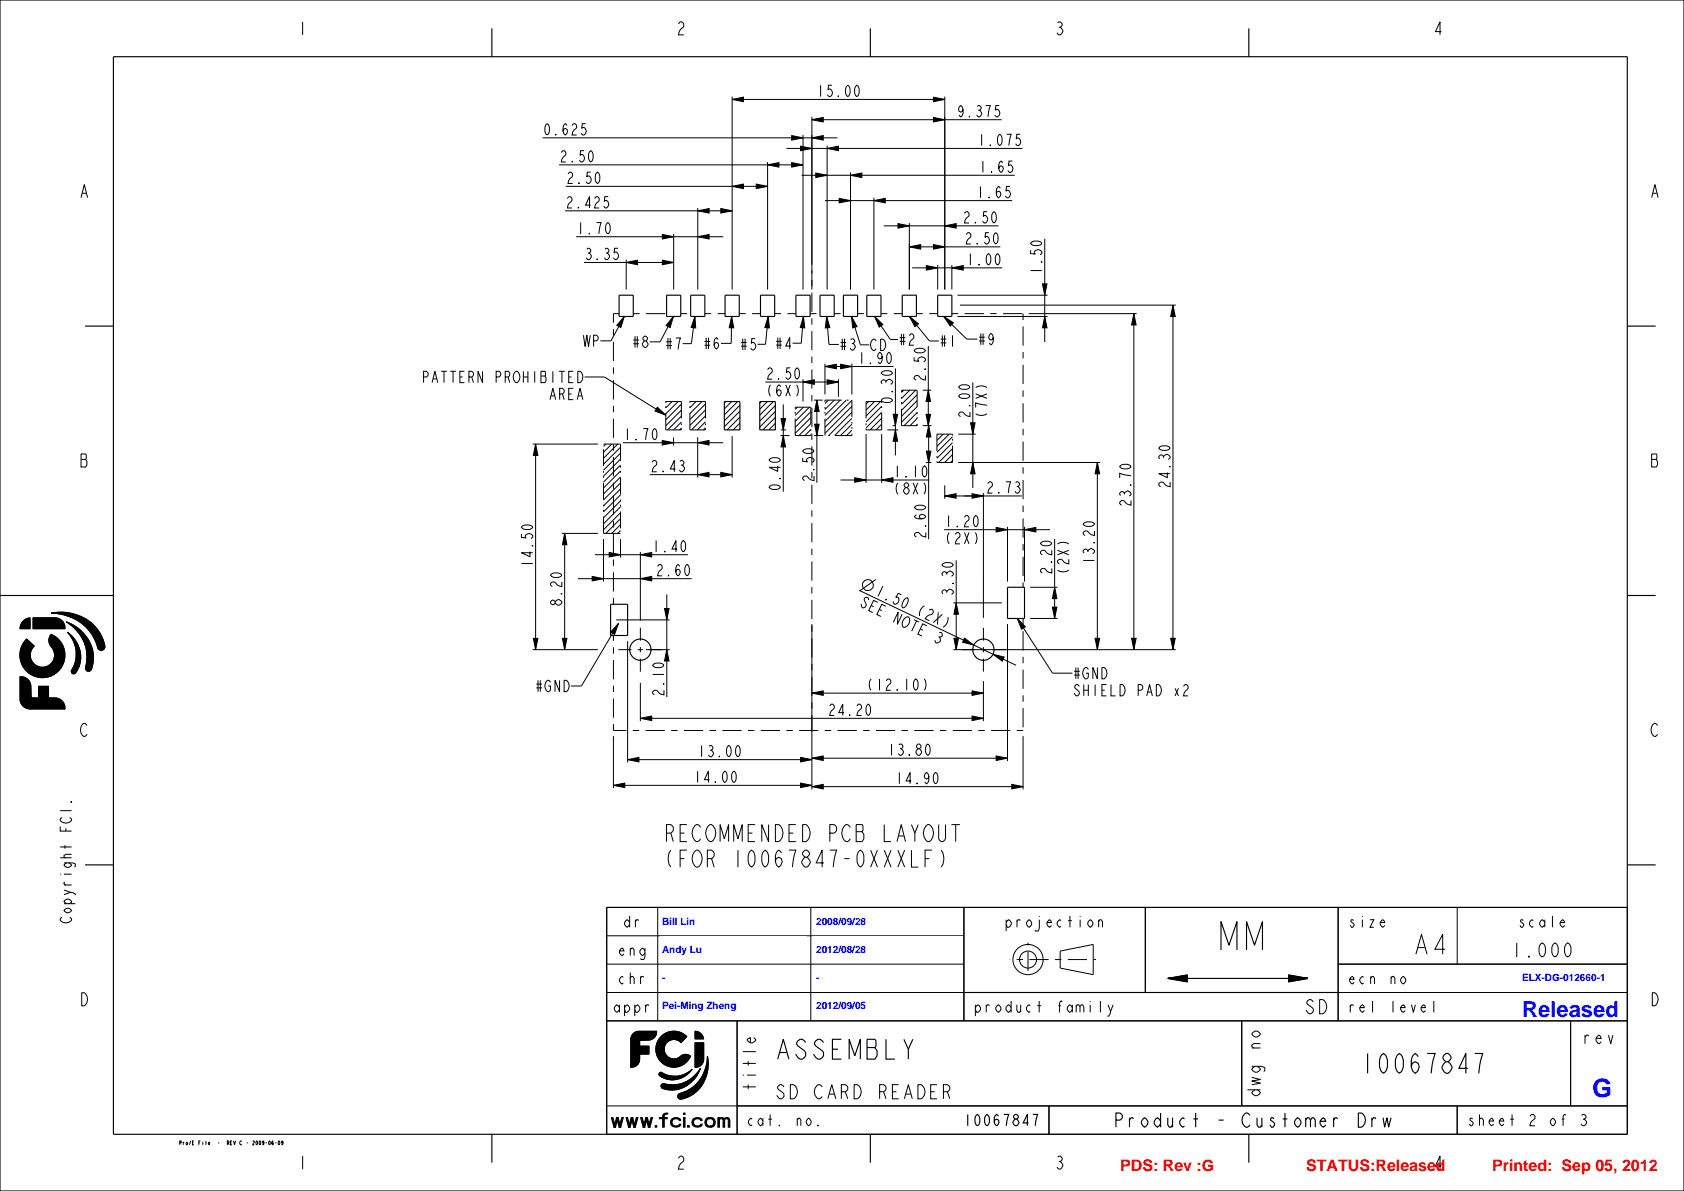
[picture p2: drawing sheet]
<svg xmlns="http://www.w3.org/2000/svg" width="297mm" height="210mm" viewBox="0 0 297 210" stroke-linecap="round" stroke-linejoin="round" font-family="sans-serif">
<defs><g id="words">
<text font-size="4.6" fill="#00f" x="280.8" y="193.4">G</text>
<text font-size="3.9" fill="#00f" x="268.5" y="179.3">Released</text>
<g font-size="2.8" fill="#f00">
<text x="197.6" y="206.5">PDS: Rev :G</text>
<text x="230.4" y="206.5">STATUS:Released</text>
<text x="263.2" y="206.5">Printed: Sep 05, 2012</text>
</g>
<g font-size="1.8" fill="#00f">
<text x="116.8" y="163.1">Bill Lin</text>
<text x="143.9" y="163.1">2008/09/28</text>
<text x="116.8" y="173">-</text>
<text x="116.8" y="168">Andy Lu</text>
<text x="143.9" y="173">-</text>
<text x="143.9" y="168">2012/08/28</text>
<text x="268.5" y="173">ELX-DG-012660-1</text>
<text x="116.8" y="177.9">Pei-Ming Zheng</text>
<text x="143.9" y="177.9">2012/09/05</text>
</g>
</g></defs>
<g fill="none" stroke="#000" stroke-width=".18">
<path d="M53.4 3.9v2.2M119.7 4.2l.3-.3h.2l.4 .3a.89 .89 0 0 1-.6 1l-.3 .9h.9M129.1 17.5l2-.4v.8zM129.1 17v34.1M129.1 17.5h37.5M144.7 15v2M146.7 15h-.6l-.1 .9 .2-.2a.67 .67 0 0 1 .6 .7 .67 .67 0 0 1-.6 .6l-.3-.3M147.8 16.9l.1 .1zM149.3 15.2l.2-.2a1.35 1.35 0 0 1 0 2 1.41 1.41 0 0 1-.2-1.8zM150.9 15.2l.2-.2a1.35 1.35 0 0 1 0 2 1.41 1.41 0 0 1-.2-1.8zM164.6 17.1l2 .4-2 .4zM166.6 17v34.1"/>
<path d="M186.5 4l.3-.1a.53 .53 0 0 1 .5 .5l-.3 .4a.69 .69 0 0 1 .4 .8 .69 .69 0 0 1-.6 .5l-.4-.3M186.8 4.8h.2M254.2 5.6h-1l.8-1.7v2.2M14.3 34.8l.6-2.3 .5 2.3M14.5 34.1h.7M95.7 24.3h52M96.3 22l.2-.2a1.35 1.35 0 0 1 0 2 1.41 1.41 0 0 1-.2-1.8zM98 23.6l.1 .2zM98.6 29.1h43M99 26.9l.3-.3h.2l.3 .3a.77 .77 0 0 1-.5 .8l-.3 .9h.8M99.7 37.2h29.4M99.8 32.9h35.6"/>
<path d="M100 22.1l-.3-.3a1.35 1.35 0 0 0 0 2 .66 .66 0 0 0 0-1.2l-.3 .2-.1 .3M100.1 35l.3-.3h.2l.3 .3a.77 .77 0 0 1-.5 .8l-.3 .9h.8M100.2 30.7l.3-.3h.2l.3 .3a.77 .77 0 0 1-.5 .8l-.3 .9h.8M100.9 28.4l.1 .2zM100.9 22.1l.3-.3h.2l.3 .3a.77 .77 0 0 1-.5 .9l-.3 .8h.8M102 36.5l.1 .2zM102.1 32.2l.1 .2zM102.4 39.2v2M103 26.6h-.6l-.1 .8 .2-.2a.67 .67 0 0 1 .6 .7 .67 .67 0 0 1-.6 .7l-.3-.4M103.3 21.8h-.6l-.1 .8 .2-.1a.67 .67 0 0 1 .6 .6 .67 .67 0 0 1-.6 .7l-.3-.3M104 26.7l.2-.1a1.35 1.35 0 0 1 0 2 1.42 1.42 0 0 1-.2-1.9zM104.2 36.2h-.9l.7-1.5v2"/>
<path d="M104.2 30.4h-.6l-.1 .8 .2-.2a.67 .67 0 0 1 .6 .7 .67 .67 0 0 1-.6 .7l-.3-.4M104.9 35l.3-.3h.2l.3 .3a.77 .77 0 0 1-.5 .8l-.3 .9h.8M105.2 30.5l.2-.1a1.35 1.35 0 0 1 0 2 1.41 1.41 0 0 1-.2-1.9zM105.2 39.2h.8l-.4 2M107 39.4l.2-.2a1.35 1.35 0 0 1 0 2 1.41 1.41 0 0 1-.2-1.8zM107.3 34.7h-.6l-.1 .8 .2-.2a.67 .67 0 0 1 .6 .7 .67 .67 0 0 1-.6 .7l-.3-.4M123.1 37.2l2-.4v.8zM123.1 36.7v14.4M127.1 36.8l2 .4-2 .4zM129.1 32.9l2-.4v.8zM133.4 32.5l2 .4-2 .4zM135.4 29.1l2-.4v.8z"/>
<path d="M135.4 28.6v22.5M138.7 26.2h41.6M139.6 23.9l2 .4-2 .4zM139.6 28.7l2 .4-2 .4zM141.2 25.8l2 .4-2 .4zM141.4 30.9h37.6M141.6 23.8v27.3M143.2 24.3l2-.4v.8zM143.2 23.8v27.3M143.9 30.5l2 .4-2 .4zM145.5 35.4h33M145.9 26.2l2-.4v.8z"/>
<path d="M145.9 25.7v25.4M148 35l2 .4-2 .4zM150 30.9l2-.4v.8zM150 30.4v20.7M154.1 35.4l2-.4v.8zM154.1 34.9v16.2M155.9 39.8h20.2M158.4 39.4l2 .4-2 .4zM160.4 39.3v11.8M166.6 39.8l2-.4v.8zM170.1 37.7l.3-.4h.2l.3 .4a.77 .77 0 0 1-.5 .8l-.3 .8h.8M172 39.2l.1 .1z"/>
<path d="M172.9 32.9v2M173.1 23.7v2M173.4 28.4v2M174.1 37.3h-.6l-.1 .9 .2-.2a.67 .67 0 0 1 .6 .7 .67 .67 0 0 1-.6 .6l-.3-.3M174.4 34.7l.1 .2zM174.6 25.5l.1 .2zM174.9 30.2l.1 .2zM175.1 37.5l.2-.2a1.35 1.35 0 0 1 0 2 1.41 1.41 0 0 1-.2-1.8zM176.1 23.8l.2-.1a1.35 1.35 0 0 1 0 2 1.41 1.41 0 0 1-.2-1.9zM176.4 33.2l-.3-.3a1.35 1.35 0 0 0 0 2 .66 .66 0 0 0 0-1.2l-.3 .2-.1 .3M176.9 28.7l-.3-.3a1.35 1.35 0 0 0 0 2 .66 .66 0 0 0 0-1.2l-.3 .2-.1 .3M177.5 23.7h.8l-.4 2"/>
<path d="M178.1 32.9h-.6l-.1 .8 .2-.2a.67 .67 0 0 1 .6 .7 .67 .67 0 0 1-.6 .7l-.3-.4M178.6 28.4h-.6l-.1 .8 .2-.1a.67 .67 0 0 1 .6 .6 .67 .67 0 0 1-.6 .7l-.3-.3M179.9 23.7h-.6l-.1 .8 .2-.2a.67 .67 0 0 1 .6 .7 .67 .67 0 0 1-.6 .7l-.3-.4M291.3 34.8l.6-2.3 .5 2.3M291.5 34.1h.7M101.6 41.7h26M103 46.3h15.8M103.5 43.9l.2-.1a.46 .46 0 0 1 .5 .5l-.3 .3a.6 .6 0 0 1 .4 .7 .6 .6 0 0 1-.6 .5l-.3-.4M103.7 44.6h.2M103.9 41.1l.1 .1zM105.3 45.6l.1 .2zM106.7 43.9l.2-.1a.46 .46 0 0 1 .5 .5l-.3 .3a.6 .6 0 0 1 .4 .7 .6 .6 0 0 1-.6 .5l-.3-.4"/>
<path d="M106.9 44.6h.2M109 43.8h-.6l-.1 .8 .2-.2a.67 .67 0 0 1 .6 .7 .67 .67 0 0 1-.6 .7l-.3-.4M110.4 46.3l2-.4v.8zM110.4 45.8v5.3M116.8 41.3l2 .4-2 .4zM116.8 45.9l2 .4-2 .4zM118.8 41.2v9.9M123.1 41.7l2-.4v.8zM160.9 47.2h15.8M163.4 46.8l2 .4-2 .4zM165.4 46.7v4.4M167.9 47.2l2-.4v.8z"/>
<path d="M167.9 46.7v4.4M168.9 55.8h15.9M168.9 52.1h15.9M169.3 53.8h38.1M171.1 44.7v2M172.6 46.6l.1 .1zM174.1 44.9l.2-.2a1.35 1.35 0 0 1 0 2 1.41 1.41 0 0 1-.2-1.8zM175.7 44.9l.2-.2a1.35 1.35 0 0 1 0 2 1.41 1.41 0 0 1-.2-1.8zM181.4 55.3h19.1M181.8 44.1v.6l.8 .1-.2-.2a.67 .67 0 0 1 .7-.6 .67 .67 0 0 1 .7 .6l-.4 .3M181.8 47.7h2M181.9 42.7a1.41 1.41 0 0 1 1.9 .2 1.35 1.35 0 0 1-2 0z"/>
<path d="M183.6 46.2l.2-.1zM183.9 50.1h.8l-.4 2zM184.3 55.8l.4 2h-.8zM184.3 42.1v18.2M200 55.3l.4 2h-.8zM200 55.3v59.3M206.9 53.8l.4 2h-.8zM206.9 53.8v60.8M94 78.3h11.4M94.5 78.3l.4 2h-.8zM94.5 78.3v36.3M109.9 78.1h17.6"/>
<path d="M110.7 75.6v2M112.2 77.4l.1 .2zM113.5 75.6h.8l-.4 2M115.3 75.7l.2-.1a1.35 1.35 0 0 1 0 2 1.41 1.41 0 0 1-.2-1.9zM116.8 77.7l2 .4-2 .4zM118.8 77.1v1.5M123 78.1l2-.4v.8zM123 77.1v7.1M129.1 76.9v7.3M135 67.4h12.9M135.4 65.2l.3-.3h.2l.3 .3a.77 .77 0 0 1-.5 .8l-.3 .9h.8M135.9 67.9a1.78 1.78 0 0 0 0 2"/>
<path d="M137.3 66.7l.1 .2zM137.7 68.2l-.3-.3a1.35 1.35 0 0 0 0 2 .66 .66 0 0 0 0-1.2l-.3 .2-.1 .3M138.6 67.9l.8 2M139.4 64.9h-.6l-.1 .8 .2-.2a.67 .67 0 0 1 .6 .7 .67 .67 0 0 1-.6 .7l-.3-.4M139.4 67.9l-.8 2M140.4 65l.2-.1a1.35 1.35 0 0 1 0 2 1.41 1.41 0 0 1-.2-1.9zM140.5 67.9a1.78 1.78 0 0 1 0 2M141.6 67.4l2-.4v.8zM141.6 66.9v3.9M141.7 79.3a1.41 1.41 0 0 1 1.9 .2 1.35 1.35 0 0 1-2 0zM143.6 76.8h1.6M143.6 70.6h1.5"/>
<path d="M143.7 74.8h.8l-.4 2zM144.1 70.6l.4 2h-.8zM144.1 70.6v14.5M145.5 64.6l2-.4v.8zM145.5 64.1v5.5M145.5 64.6h12.1M145.9 67l2 .4-2 .4zM147.9 66.9v3.1M148.2 64.2l2 .4-2 .4zM150.2 64.1v5.5M152 62.1v2M152.7 76.5v8.6"/>
<path d="M153.5 64l.1 .1zM155.5 76.5v8.6M155.6 62.8l-.1 .3-.3 .2-.3-.2a.78 .78 0 0 1 .3-1 1.35 1.35 0 0 1 0 2l-.3-.3M156.6 62.3l.2-.2a1.35 1.35 0 0 1 0 2 1.41 1.41 0 0 1-.2-1.8zM161.2 63v.6l.9 .1-.2-.2a.67 .67 0 0 1 .7-.6 .67 .67 0 0 1 .6 .6l-.3 .3M161.4 61.6a1.41 1.41 0 0 1 1.8 .2 1.35 1.35 0 0 1-2 0zM162.7 75.1h1.6M162.7 68.8h1.5M163.1 65.1l.1-.1zM163.2 66.2v.8a1.83 1.83 0 0 1-1.3-.8h-.3l-.4 .3v.2l.4 .3M163.3 73.1h.8l-.4 2zM163.4 79.6h.8l-.4 2z"/>
<path d="M163.7 68.8l.4 2h-.8zM163.7 61v14.1M163.8 75.1l.4 2h-.8zM163.8 75.1v20M169 76.6h3.1M169.2 69.6a1.41 1.41 0 0 1 1.9 .2 1.35 1.35 0 0 1-2 0zM169.2 68a1.41 1.41 0 0 1 1.9 .2 1.35 1.35 0 0 1-2 0zM170.9 71.5l.2-.1zM171.1 72.6v.8a1.82 1.82 0 0 1-1.4-.8h-.3l-.3 .3v.2l.3 .3M171.2 74.6h.8l-.4 2zM171.6 67.4v18.7M172.1 72.9a1.78 1.78 0 0 0 2 0"/>
<path d="M172.1 68.3a1.78 1.78 0 0 1 2 0M172.1 69.4l2 .8M174.1 71.4l-2-.4v.8M174.1 69.4l-2 .8M204.5 78.8a1.41 1.41 0 0 1 1.9 .2 1.35 1.35 0 0 1-2 0zM14.3 80h.8l.1 .2-.1 .8 .2 .4v.6l-.2 .3h-.8zM14.3 81h.8M92 94.2v.6l.8 .1-.2-.2a.67 .67 0 0 1 .7-.6 .67 .67 0 0 1 .7 .6l-.4 .3M92 99.4h2M92.1 92.8a1.41 1.41 0 0 1 1.9 .2 1.35 1.35 0 0 1-2 0zM93.5 97.3v.9l-1.5-.7h2M93.8 96.3l.2-.1z"/>
<path d="M99.1 94.1h6.3M99.6 94.1l.4 2h-.8zM99.6 94.1v20.5M104.9 97.8h16.4M106.4 95.1v7.4M107.4 97.4l2 .4-2 .4zM109.4 95.1v3.2M112.9 97.8l2-.4v.8zM112.9 97.3v12.1M114.6 83.7h14.5M115 81.5l.3-.3h.2l.3 .3a.77 .77 0 0 1-.5 .9l-.3 .8h.8M115.7 95.3v2"/>
<path d="M116 99.9l.3-.4h.2l.3 .4a.77 .77 0 0 1-.5 .8l-.3 .8h.8M116.9 83l.1 .2zM117.2 97.1l.1 .2zM119.1 82.7h-.9l.7-1.5v2M119.4 96.8h-.9l.7-1.5v2M119.9 99.9l-.3-.4a1.35 1.35 0 0 0 0 2 .66 .66 0 0 0 0-1.1l-.3 .1-.1 .4M119.9 81.4l.2-.2a.46 .46 0 0 1 .5 .5l-.3 .3a.6 .6 0 0 1 .4 .7 .6 .6 0 0 1-.6 .5l-.3-.3M120.1 82h.2M120.3 95.5l.2-.2a1.35 1.35 0 0 1 0 2 1.41 1.41 0 0 1-.2-1.8zM121 99.7l.2-.2a1.35 1.35 0 0 1 0 2 1.41 1.41 0 0 1-.2-1.8zM123 83.7l2-.4v.8zM127.1 83.3l2 .4-2 .4z"/>
<path d="M141.6 80.7v.6l.8 .1-.2-.2a.67 .67 0 0 1 .7-.6 .67 .67 0 0 1 .7 .6l-.4 .3M143.4 82.8l.2-.1zM143.6 83.9v.8a1.82 1.82 0 0 1-1.4-.8h-.3l-.3 .3v.2l.3 .3M148.2 84.6h15.7M150.7 84.2l2 .4-2 .4zM155.5 84.6l2-.4v.8zM158.3 82.1v2M158.4 85.1a1.78 1.78 0 0 0 0 2M159.6 86.1l.2-.1a.58 .58 0 0 1 .6 .6 .58 .58 0 0 1-.6 .5l-.2-.1a.52 .52 0 0 1 0-.9zM159.8 86l-.3-.4a.46 .46 0 0 1 .5-.5l.3 .4-.3 .5M159.8 84l.1 .1zM161.1 85.1l.8 2"/>
<path d="M161.4 89.3a1.41 1.41 0 0 1 1.9 .2 1.35 1.35 0 0 1-2 0zM161.5 82.1v2M161.6 90.8l-.3 .3a1.35 1.35 0 0 0 2 0 .66 .66 0 0 0-1.2 0l.2 .3 .3 .1M161.9 85.1l-.8 2M162.9 82.3l.2-.2a1.35 1.35 0 0 1 0 2 1.41 1.41 0 0 1-.2-1.8zM163 85.1a1.78 1.78 0 0 1 0 2M163.1 92.8l.2-.1zM163.3 93.9v.8a1.83 1.83 0 0 1-1.4-.8h-.3l-.3 .3v.2l.3 .3M163.3 81.6h.9M166.3 99.4a1.42 1.42 0 0 1 1.8 .2 1.35 1.35 0 0 1-2 0zM166.5 93.4h18.7M166.6 87.4l2-.4v.8z"/>
<path d="M166.6 87.4l13.6 .1M166.6 85.6v2.3M167.3 90.9v2M167.4 93.9a1.78 1.78 0 0 0 0 2M168.5 94.2l.3-.3h.2l.3 .3a.77 .77 0 0 1-.5 .9l-.3 .8h.8M168.6 98.8v15.8M168.8 92.7l.1 .2zM169 81.6h25M170.1 91.2l.3-.3h.2l.3 .3a.77 .77 0 0 1-.5 .9l-.3 .8h.8M170.1 93.9l.8 2M170.9 93.9l-.8 2M171.4 87l2 .5-2 .3z"/>
<path d="M171.6 81.6l.4 2h-.8zM171.9 91.1l.2-.2a1.35 1.35 0 0 1 0 2 1.41 1.41 0 0 1-.2-1.8zM172 93.9a1.78 1.78 0 0 1 0 2M173.4 87v21.9M174.2 85.3l.3-.3h.2l.3 .3a.77 .77 0 0 1-.5 .8l-.3 .9h.8M175.7 93l2 .4-2 .4zM176.1 86.8l.1 .2zM177.4 85h.8l-.4 2M177.7 92.9v9.7M179.1 85.1l.2-.1a.46 .46 0 0 1 .5 .5l-.3 .3a.6 .6 0 0 1 .4 .7 .6 .6 0 0 1-.6 .5l-.3-.4M179.3 85.8h.2M180.7 93.4l2-.4v.8z"/>
<path d="M180.7 92.9v9.7M183.7 95.6a1.41 1.41 0 0 1 1.8 .2 1.35 1.35 0 0 1-2 0zM185.3 99.1l.2-.1zM185.5 97v.8a1.83 1.83 0 0 1-1.3-.8h-.4l-.3 .3v.2l.3 .3M186 95v14.1M186.5 95.9a1.78 1.78 0 0 1 2 0M186.5 97l2 .8M188.5 98.6v.8a1.82 1.82 0 0 1-1.3-.8h-.4l-.3 .3v.2l.3 .3M188.5 97l-2 .8M191 98.8h2M191.2 97.5l-.2-.2a.46 .46 0 0 1 .5-.5l.4 .3a.6 .6 0 0 1 .6-.4 .6 .6 0 0 1 .5 .6l-.3 .3M191.2 92.2a1.41 1.41 0 0 1 1.8 .2 1.35 1.35 0 0 1-2 0z"/>
<path d="M191.9 97.1v.2M192.9 95.7l.1-.1zM193 93.6v.8a1.82 1.82 0 0 1-1.3-.8h-.3l-.4 .3v.2l.4 .3M193.5 81.6l.4 2h-.8zM193.5 81.6v33M197.6 87.4l-.1-.2a.46 .46 0 0 1 .5-.5l.3 .3a.6 .6 0 0 1 .7-.4 .6 .6 0 0 1 .5 .6l-.4 .3M197.6 82.1a1.41 1.41 0 0 1 1.9 .2 1.35 1.35 0 0 1-2 0zM198.3 87v.2M199.3 85.6l.2-.1zM199.5 88.3v.8a1.82 1.82 0 0 1-1.4-.8h-.3l-.3 .3v.2l.3 .3M199.5 83.9l-2-.4v.8M204.5 80.9l-.1-.2a.46 .46 0 0 1 .5-.5l.3 .3a.6 .6 0 0 1 .7-.4 .6 .6 0 0 1 .5 .6l-.4 .3"/>
<path d="M205.2 80.5v.2M205.9 83.3v.9l-1.5-.7h2M206.2 82.3l.2-.1zM206.4 85v.8a1.83 1.83 0 0 1-1.4-.8h-.3l-.3 .3v.2l.3 .3M291.3 80h.8l.1 .2-.1 .8 .2 .4v.6l-.2 .3h-.8zM291.3 81h.8M3.5 119.3a1.77 1.77 0 0 1 1.6 .7l.2 5a1.76 1.76 0 0 1-1.8-1.8zM3.5 119.3a1.76 1.76 0 0 1 1.9 1.8v2h1.4v-2.1h1.8v2.1a2.42 2.42 0 0 1 2.6 .8l.3 1.1h-6.2a1.76 1.76 0 0 1-1.8-1.8zM4 109.6l.8-.6 .5-.1v2h-1.8l.1-.5zM4.1 109.5l.5-.3 .7-.3v2h-1.8a1.91 1.91 0 0 1 .6-1.4zM4.7 112.7l1.3 1.2-.5 .8-.1 .5-.2 3.6a4 4 0 0 1-.5-6.1zM4.7 112.7l1.3 1.2a2.14 2.14 0 0 0-.1 3.1 2.14 2.14 0 0 0 3 .1 2.14 2.14 0 0 0 .2-3 1.66 1.66 0 0 1-.1-2.3 4 4 0 0 1 1.9 5.7 4 4 0 0 1-5.9 1.1 4 4 0 0 1-.3-5.9z"/>
<path d="M5.3 115.6v3.2M5.3 115.6l-.1 3.2zM5.4 115.9l.3 .8 .5 2.6-1-.5zM5.7 116.7l.7 .6 .4 2.1-.6-.1zM5.8 108.9h3.9a1.75 1.75 0 0 1 1.8 2h-5.7zM6.4 117.3l.5 .3 .5 1.9-.6-.1zM6.9 117.6l.6 .1 .4 1.8h-.5zM7.5 117.7l.6-.1 .4 1.7-.6 .2zM8.1 117.6l.6-.3 .4 1.9-.6 .1zM8.7 117.3l.4-.4 .5 2-.5 .3zM9 108.1a8.2 8.2 0 0 1 8.6 3.5l.3 3.1-.5-.2a8.4 8.4 0 0 0-8.4-6.4zM9 108.1a7.9 7.9 0 0 1 9.5 5.8 .65 .65 0 0 1-.5 .8 .65 .65 0 0 1-.8-.5 8.3 8.3 0 0 0-8.2-6.1z"/>
<path d="M9 111.8a4 4 0 0 1 .6 7.1v-3.1a3.7 3.7 0 0 0-.9-2.3 1.66 1.66 0 0 1 .3-1.7zM9.6 115.8v3.1l-.5-2zM11.7 109.7a7.2 7.2 0 0 1 3.7 2.8l-.1 3a7.3 7.3 0 0 0-3.6-5.8zM11.7 109.7a6.9 6.9 0 0 1 4.6 7.5l-.2 .8a.55 .55 0 0 1-.7 .3 .55 .55 0 0 1-.3-.6 7.1 7.1 0 0 0-3.4-8zM11.9 111.5a5.4 5.4 0 0 1 1.8 2.2l.2 3.9-.4 .7v-3.3a5.8 5.8 0 0 0-1.6-3.5zM11.9 111.5a5 5 0 0 1 1.2 7.3 .42 .42 0 0 1-.4-.1 .42 .42 0 0 1-.1-.5 5.5 5.5 0 0 0-.7-6.7zM13.4 116.3l.1 2-.2 .4a.42 .42 0 0 1-.6 0 .42 .42 0 0 1-.1-.5l.4-.8zM13.5 115v3.3l-.1-2zM13.7 113.7a4.8 4.8 0 0 1 .2 3.9zM15.3 116.1l.1 2.2-.2-.2-.1-.3zM15.4 112.5a5.6 5.6 0 0 1 .6 5.7l-.6 .1zM17.6 111.6l.6 1.2 .3 1.1-.1 .5-.5 .3z"/>
<path d="M94 114.6h11.4M94.1 112.6h.8l-.4 2zM94.9 120v2M95.3 120v2M97.3 101.2a1.41 1.41 0 0 1 1.8 .2 1.35 1.35 0 0 1-2 0zM97.9 106.1l-.3-.3a.46 .46 0 0 0-.5 .5l.3 .3 .5-.3M98.1 105.9a.57 .57 0 0 1 .6-.1 .57 .57 0 0 1 .4 .5 .6 .6 0 0 1-.7 .4 .6 .6 0 0 1-.5-.6zM98.7 120v2l-.8-2v2M98.9 104.7l.2-.1zM99.1 102.6v.8a1.83 1.83 0 0 1-1.3-.8h-.4l-.3 .3v.2l.3 .3M99.2 112.6h.8l-.4 2zM99.5 120a.68 .68 0 0 1 .8 .5 1.24 1.24 0 0 1-.4 1.5h-.4z"/>
<path d="M101.9 102h20.1M104.4 101.6l2 .4-2 .4zM108.7 109.3h9.4M109.1 109.9l-.7 2-.7-.4zM109.1 109.9l-6.6 11.1h-1.8M110.7 113.1v21.3M112.9 102l2-.4v.8zM113.9 114.6h4.2M115.1 118.9h2M115.3 117.1a1.41 1.41 0 0 1 1.8 .2 1.35 1.35 0 0 1-2 0zM117.2 107.3h.8l-.4 2zM117.6 114.6l.4 2h-.8z"/>
<path d="M117.6 104.8v18.1M117.9 101.4l.1 .1zM143.2 110.1v29.1M151.5 104.1l27.7 13.2M153.2 105.8l-.1-.4a.46 .46 0 0 0-.7 .2l.1 .5a.59 .59 0 0 1 .2 .7 .59 .59 0 0 1-.7 .3l-.1-.6M153.6 119.7a1.78 1.78 0 0 0 0 2M153.6 106.8l.5 .2M154.5 102.2l-2.8 2M154.8 106.2l-.7-.3-.9 1.8 .7 .3M155.1 107.5l.4 .2M155.1 119.7v2M155.7 103.3l-.8 1.8"/>
<path d="M156.2 106.9l-.7-.3-.8 1.8 .7 .3M156.3 105.6v.2zM159 104.9l-.6-.3-.4 .7h.2a.67 .67 0 0 1 .3 .8 .67 .67 0 0 1-.8 .4l-.2-.5M159.1 108.3l-.8 1.8 .1-2.2-.9 1.8M159.5 109l.6-.3a1.06 1.06 0 0 1 .2 1.3 1.06 1.06 0 0 1-1 .6l-.2-.3a1.31 1.31 0 0 1 .4-1.3zM159.6 105.6l.5-.2a1.35 1.35 0 0 1-.9 1.8 1.27 1.27 0 0 1 .4-1.6zM159.9 119.7v2M161.2 109.3l.9 .4M161.3 119.9l.2-.2a1.35 1.35 0 0 1 0 2 1.41 1.41 0 0 1-.2-1.8zM161.7 109.5l-.9 1.8M162.3 110.9l.5 .2M163 119.7a1.78 1.78 0 0 1 0 2"/>
<path d="M163 106.8a1.78 1.78 0 0 0-.8 1.8M163.5 110.3l-.8-.3-.8 1.8 .7 .3M163.9 107.6l.4-.2 .2 .1 .1 .4a.77 .77 0 0 1-.8 .6l-.6 .6 .7 .3M165.5 108l-.2 2.1M165.5 112.3h.2M165.6 111.6l.3-.1a.46 .46 0 0 1 .2 .7l-.4 .1a.6 .6 0 0 1 .1 .8 .6 .6 0 0 1-.8 .2l-.1-.4M166.2 108.3l-1.6 1.5M166.3 104.7l-.2-.2a.46 .46 0 0 1 .5-.5l.4 .3a.6 .6 0 0 1 .6-.4 .6 .6 0 0 1 .5 .6l-.3 .3M166.3 101.5l-.2-.2a.46 .46 0 0 1 .5-.5l.4 .3a.6 .6 0 0 1 .6-.4 .6 .6 0 0 1 .5 .6l-.3 .3M167 101.1v.2M167 104.3v.2M167.2 108.8a1.78 1.78 0 0 1-.9 1.8"/>
<path d="M168 102.9l.1-.1zM168.1 114.6h39.3M168.1 106.3h8.6M168.2 112.6h.8l-.4 2zM168.6 106.3l.4 2h-.8zM170.1 112.5l1.6 1.2-1.9-.5zM175.1 115.4l2 .5-.3 .7zM177.7 110.1v24.1M181.7 109.1h4.8M181.7 103.6h4.8M185.5 100.2v.8a1.83 1.83 0 0 1-1.3-.8h-.4l-.3 .3v.2l.3 .3M185.6 107.1h.8l-.4 2z"/>
<path d="M186 103.6l.4 2h-.8zM186.5 100.5a1.78 1.78 0 0 0 2 0M193.1 112.6h.8l-.4 2zM199.6 112.6h.8l-.4 2zM206.5 112.6h.8l-.4 2zM5.1 120l.3 .5v2.6l6.1 1.9h-6.2zM5.4 120.5v2.6zM6.8 121h1.8v2.1l2.9 1.9-6.1-1.9h1.4zM8.6 123.1h1.1a1.77 1.77 0 0 1 1.8 1.9zM15.3 127.9l-.3-.4a1.2 1.2 0 0 0-.6 2l.4 .3h.2l.3-.3M94.6 121.3h1M94.6 120.6h1"/>
<path d="M97.1 120.3l-.3-.3a1.06 1.06 0 0 0-.7 1 1.06 1.06 0 0 0 .7 1l.3-.4v-.6h-.4M108.2 138.5l2-.4v.8zM108.2 138.5h35M108.2 129.8v9.2M110.7 133.9l2-.4v.8zM110.7 133.9h32.5M112.9 126.7l2-.4v.8zM112.9 126.7h60.5M112.9 120.4v6.8M116.9 120.6l.2-.1zM117.1 121.7v.8a1.83 1.83 0 0 1-1.3-.8h-.4l-.3 .3v.2l.3 .3M123 136v2"/>
<path d="M123.7 131.4v2M125 131.6l.2-.2a.46 .46 0 0 1 .5 .5l-.3 .4a.6 .6 0 0 1 .4 .6 .6 .6 0 0 1-.6 .5l-.3-.3M125.1 137.5h-.9l.7-1.5v2M125.2 132.3h.2M126.1 137.8l.1 .2zM126.8 133.3l.1 .1zM127.6 136.1l.2-.1a1.35 1.35 0 0 1 0 2 1.41 1.41 0 0 1-.2-1.9zM128.3 131.6l.2-.2a1.35 1.35 0 0 1 0 2 1.41 1.41 0 0 1-.2-1.8zM129.2 136.1l.2-.1a1.35 1.35 0 0 1 0 2 1.42 1.42 0 0 1-.2-1.9zM129.9 131.6l.2-.2a1.35 1.35 0 0 1 0 2 1.41 1.41 0 0 1-.2-1.8zM141.2 138.1l2 .4-2 .4zM141.2 133.5l2 .4-2 .4z"/>
<path d="M143.2 122.2l2-.4v.8zM143.2 138.7l2-.4v.8zM143.2 133.7l2-.4v.8zM143.2 138.7h37.2M143.2 133.7h34.5M143.2 122.2h30.2M146.3 124.5l.3-.3h.2l.3 .3a.77 .77 0 0 1-.5 .8l-.3 .9h.8M148.8 125.7h-.9l.7-1.5v2M149.8 126l.1 .2zM151.1 124.5l.3-.3h.2l.3 .3a.77 .77 0 0 1-.5 .8l-.3 .9h.8M152.9 124.3l.2-.1a1.35 1.35 0 0 1 0 2 1.41 1.41 0 0 1-.2-1.9zM156.3 120l.3-.3h.2l.3 .3a.77 .77 0 0 1-.5 .9l-.3 .8h.8"/>
<path d="M157.2 131.2v2M158.2 121.5l.1 .2zM158.5 131.4l.2-.2a.46 .46 0 0 1 .5 .5l-.3 .3a.6 .6 0 0 1 .4 .7 .6 .6 0 0 1-.6 .5l-.3-.3M158.6 136.2v2M158.7 132h.2M160.3 133l.1 .2zM160.7 137.7h-.9l.7-1.5v2M161.7 138l.1 .2zM161.7 132.2l.2-.2a.58 .58 0 0 1 .6 .6 .58 .58 0 0 1-.6 .6l-.2-.2a.52 .52 0 0 1 0-.8zM161.9 132l-.3-.3a.46 .46 0 0 1 .5-.5l.3 .3-.3 .5M163.4 131.4l.2-.2a1.35 1.35 0 0 1 0 2 1.41 1.41 0 0 1-.2-1.8zM163.8 136.9l-.1 .3-.3 .2-.3-.2a.78 .78 0 0 1 .3-1 1.35 1.35 0 0 1 0 2l-.3-.3"/>
<path d="M164.8 136.4l.2-.2a1.35 1.35 0 0 1 0 2 1.41 1.41 0 0 1-.2-1.8zM171.4 121.8l2 .4-2 .4zM171.4 126.3l2 .4-2 .4zM173.4 120.1v7.1M175.7 133.3l2 .4-2 .4zM178.4 138.3l2 .4-2 .4zM180.4 129.8v9.4M292.3 127.9l-.3-.4a1.2 1.2 0 0 0-.6 2l.4 .3h.2l.3-.3M10.6 145.7v.8h2M10.6 154.1h.2M10.6 151.2h2M10.6 149.3h2"/>
<path d="M10.6 142.9h2M11 144.1l-.4 .3a1.06 1.06 0 0 0 1 .7 1.06 1.06 0 0 0 1-.7l-.3-.3M11.3 157.7l1.2-.4 .5 .1 .3 .2v.2M11.3 152.1l1.8 .1 .2 .1v.4l-.2 .1M11.3 159.3h2M11.3 156.9l1.2 .4M11.3 156h1.3M11.3 154.1h1.3M11.5 155.5l-.2 .1v.2l.3 .2M11.5 149v.6M11.6 146v.5M11.8 159.3l-.5-.4a.7 .7 0 0 1 .7-.4 .7 .7 0 0 1 .6 .6l-.5 .2"/>
<path d="M11.8 152.1l-.5 .4a.74 .74 0 0 0 .7 .5 .74 .74 0 0 0 .6-.5l-.5-.4M12.5 141.4l.1-.1zM12.6 150.6h-1l-.3 .2v.2l.3 .2M11 161.7l-.4 .3a1.06 1.06 0 0 0 1 .7 1.06 1.06 0 0 0 1-.7l-.3-.3M11.5 160.3a.72 .72 0 0 1 1.1 .2 .74 .74 0 0 1-.6 .5 .74 .74 0 0 1-.7-.5zM14.4 175a.79 .79 0 0 1 .9 .6 1.43 1.43 0 0 1-.4 1.7h-.5zM107 160h180v40h-180zM107 175h180M107 170h63M107 165h63M109.2 177.7l-.4-.5-.4 .5v.3l.4 .5 .4-.5M109.2 167.7h.8l-.1-.4-.2-.1-.5 .5v.3l.5 .5 .3-.3"/>
<path d="M109.2 177.2v1.3M109.9 172.3l-.2-.1-.5 .5v.3l.3 .3 .2 .2 .2-.2M110.1 177.7l.5-.5 .4 .5a.69 .69 0 0 1-.6 .8l-.3-.5M110.1 177.2v2M111 162.7l-.4-.5-.5 .5v.3l.5 .5 .4-.5M111 161.5v2M111.2 172.5v-.2l.4-.1 .2 .3v1M111.2 167.5l.2-.3h.2l.2 .3v1M111.2 167.2v1.3M111.2 171.5v2M112 177.7l.4-.5 .5 .5a.69 .69 0 0 1-.7 .8l-.2-.5M112 177.2v2"/>
<path d="M112.1 162.2v1.3M112.6 162.3l-.1-.1h-.2l-.2 .3M113 172.2v1.3M113.5 172.3l-.1-.1h-.2l-.2 .3M113.8 167.7l-.5-.5-.4 .5v.3l.4 .5 .5-.5M113.8 167.2v1.5l-.2 .3-.1 .2h-.4l-.1-.2M113.9 177.2v1.3M114.4 177.3l-.1-.1h-.2l-.2 .3M116 160v20M117.9 168.5l.5-2 .6 2M117.9 163.5l.5-2 .6 2M118 177.5h.5l.4-.3v-.4l-.4-.3h-.5v2"/>
<path d="M118.1 171.7l.2-.2a1.04 1.04 0 0 1 .8 1 1.04 1.04 0 0 1-.8 1l-.2-.2a1.25 1.25 0 0 1 0-1.6zM118.1 167.8h.6M118.1 162.8h.6M119.6 178.5v-2l.5 1.7 .6-1.7v2M119.8 172.2v1l.2 .3h.2l.2-.3M119.8 167.5l.2-.3h.2l.2 .3v1M119.8 162.5l.2-.3h.2l.2 .3v1M119.8 162.2v1.3M119.8 167.2v1.3M120.4 172.2v1.3M122.2 167.7l-.4-.5a.72 .72 0 0 0-.4 .6 .72 .72 0 0 0 .4 .7l.4-.5M122.2 162.7l-.4-.5a.72 .72 0 0 0-.4 .6 .72 .72 0 0 0 .4 .7l.4-.5"/>
<path d="M122.2 161.5v2M122.2 166.5v2M123.1 176.5h.8l-.8 2h.8M123.1 171.5l.4 1v1M123.1 167.2l.4 1.1-.3 .9h-.2M123.1 162.2l.4 1.1-.3 .9h-.2M123.9 171.5l-.4 1M123.9 167.2l-.4 1.1M123.9 162.2l-.4 1.1M124.9 177.5v-.2l.2-.1h.2l.2 .3v1M124.9 176.5v2M125 172.3l.2-.1a.72 .72 0 0 1 .5 .6 .72 .72 0 0 1-.5 .7 .7 .7 0 0 1-.2-1.2z"/>
<path d="M126.5 177.7h.7l-.1-.4-.2-.1a.72 .72 0 0 0-.4 .6 .72 .72 0 0 0 .4 .7l.3-.3M126.5 166.5v2h.8M126.5 161.5v2h.8M126.6 172.2v1l.2 .3h.2l.2-.3M127.2 172.2v1.3M128.3 177.5l.2-.3h.2l.2 .3v1M128.3 172.5l.2-.3h.2l.2 .3v1M128.3 167.2v1l.2 .3h.2l.2-.3M128.3 162.2v1l.2 .3h.2l.2-.3M128.3 172.2v1.3M128.3 177.2v1.3M128.9 162.2v1.3"/>
<path d="M128.9 167.2v1.3M130.8 177.7l-.5-.5a.72 .72 0 0 0-.4 .6 .72 .72 0 0 0 .4 .7l.5-.5M130.8 177.2l-.2 1.8-.1 .2h-.4l-.1-.2M130.8 172.7l-.5-.5a.72 .72 0 0 0-.4 .6 .72 .72 0 0 0 .4 .7l.5-.5M130.8 172.2l-.2 1.8-.1 .2h-.4l-.1-.2M143 160v20M145 176.8l.3-.3h.2l.3 .3a.77 .77 0 0 1-.5 .9l-.3 .8h.8M145 171.8l.3-.3h.2l.3 .3a.77 .77 0 0 1-.5 .9l-.3 .8h.8M145 166.8l.3-.3h.2l.3 .3a.77 .77 0 0 1-.5 .9l-.3 .8h.8M145 161.8l.3-.3h.2l.3 .3a.77 .77 0 0 1-.5 .9l-.3 .8h.8M146.9 176.7l.2-.2a1.3 1.3 0 0 1 0 2 1.36 1.36 0 0 1-.2-1.8zM146.9 171.7l.2-.2a1.3 1.3 0 0 1 0 2 1.36 1.36 0 0 1-.2-1.8z"/>
<path d="M146.9 166.7l.2-.2a1.3 1.3 0 0 1 0 2 1.36 1.36 0 0 1-.2-1.8zM146.9 161.7l.2-.2a1.3 1.3 0 0 1 0 2 1.36 1.36 0 0 1-.2-1.8zM148.8 161.5v2M148.8 166.5v2M148.8 171.5v2M148.8 176.5v2M150.1 176.8l.3-.3h.2l.4 .3a.77 .77 0 0 1-.6 .9l-.3 .8h.9M150.1 171.8l.3-.3h.2l.4 .3a.77 .77 0 0 1-.6 .9l-.3 .8h.9M150.1 166.8l.3-.3h.2l.4 .3a.77 .77 0 0 1-.6 .9l-.3 .8h.9M150.1 161.8l.3-.3h.2l.4 .3a.77 .77 0 0 1-.6 .9l-.3 .8h.9M151.9 177.5h.6M151.9 172.5h.6"/>
<path d="M151.9 167.5h.6M151.9 162.5h.6M153.7 176.7l.2-.2a1.3 1.3 0 0 1 0 2 1.36 1.36 0 0 1-.2-1.8zM153.7 171.7l.2-.2a1.3 1.3 0 0 1 0 2 1.36 1.36 0 0 1-.2-1.8zM153.7 166.7l.2-.2a1.3 1.3 0 0 1 0 2 1.36 1.36 0 0 1-.2-1.8zM153.7 161.7l.2-.2a1.3 1.3 0 0 1 0 2 1.36 1.36 0 0 1-.2-1.8zM155.3 177.5l.2-.2a.55 .55 0 0 1 .7 .7 .55 .55 0 0 1-.9 .3 .51 .51 0 0 1 0-.8zM155.3 172.5l.2-.2a.55 .55 0 0 1 .7 .7 .55 .55 0 0 1-.9 .3 .51 .51 0 0 1 0-.8zM155.3 167.5l.2-.2a.55 .55 0 0 1 .7 .7 .55 .55 0 0 1-.9 .3 .51 .51 0 0 1 0-.8zM155.3 162.5l.2-.2a.55 .55 0 0 1 .7 .7 .55 .55 0 0 1-.9 .3 .51 .51 0 0 1 0-.8zM155.5 177.3l-.3-.3a.47 .47 0 0 1 .5-.5l.3 .3v.2l-.3 .3M155.5 172.3l-.3-.3a.47 .47 0 0 1 .5-.5l.3 .3-.1 .4-.2 .1"/>
<path d="M155.5 167.3l-.3-.3a.47 .47 0 0 1 .5-.5l.3 .3-.1 .4-.2 .1M155.5 162.3l-.3-.3a.47 .47 0 0 1 .5-.5l.3 .3v.2l-.3 .3M157 177.5h.6M157 172.5h.6M157 167.5h.6M157 162.5h.6M158.6 176.8l.3-.3h.2l.3 .3a.77 .77 0 0 1-.5 .9l-.3 .8h.8M158.6 171.8l.3-.3h.2l.3 .3a.77 .77 0 0 1-.5 .9l-.3 .8h.8M158.6 166.8l.3-.3h.2l.3 .3a.77 .77 0 0 1-.5 .9l-.3 .8h.8M158.6 161.8l.3-.3h.2l.3 .3a.77 .77 0 0 1-.5 .9l-.3 .8h.8M160.4 177.5l.2-.2a.55 .55 0 0 1 .7 .7 .55 .55 0 0 1-.9 .3 .51 .51 0 0 1 0-.8zM160.4 172.5l.2-.2a.55 .55 0 0 1 .7 .7 .55 .55 0 0 1-.9 .3 .51 .51 0 0 1 0-.8z"/>
<path d="M160.4 167.5l.2-.2a.55 .55 0 0 1 .7 .7 .55 .55 0 0 1-.9 .3 .51 .51 0 0 1 0-.8zM160.4 162.5l.2-.2a.55 .55 0 0 1 .7 .7 .55 .55 0 0 1-.9 .3 .51 .51 0 0 1 0-.8zM160.6 177.3l-.3-.3a.47 .47 0 0 1 .5-.5l.3 .3v.2l-.3 .3M160.6 172.3l-.3-.3a.47 .47 0 0 1 .5-.5l.3 .3-.1 .4-.2 .1M160.6 167.3l-.3-.3a.47 .47 0 0 1 .5-.5l.3 .3-.1 .4-.2 .1M160.6 162.3l-.3-.3a.47 .47 0 0 1 .5-.5l.3 .3v.2l-.3 .3M170 160v20M172 177.7l.5-.5 .4 .5a.69 .69 0 0 1-.6 .8l-.3-.5M172 177.2v2M173.9 177.2v1.3M174.5 177.3l-.1-.1h-.2l-.3 .3M175.8 177.3l.3-.1 .4 .5v.3l-.4 .5-.5-.5v-.3z"/>
<path d="M177.5 162.7l.4-.5 .4 .5a.69 .69 0 0 1-.6 .8l-.2-.5M177.5 162.2v2M178.3 177.7l-.4-.5-.5 .5v.3l.5 .5 .4-.5M178.3 176.5v2M179.3 177.2v1l.3 .3h.2l.2-.3M179.4 162.2v1.3M179.9 162.3l-.1-.1h-.2l-.2 .3M180 177.2v1.3M181.3 162.3l.2-.1 .5 .5v.3l-.5 .5-.4-.5v-.3zM181.7 177.3l-.2-.1-.5 .5v.3l.3 .3 .2 .2 .2-.2M182.9 177.3h.7M183.3 176.5v2"/>
<path d="M183.3 162.2v1.5l-.1 .3-.1 .2h-.5l-.1-.2M183.3 161.5v.2M184.6 162.7h.8l-.1-.4-.2-.1-.5 .5v.3l.5 .5 .3-.3M186.7 177.3h.4M187 167.7l5.8-1.2v5.4l-5.8-1.2zM187.1 162.3l-.2-.1-.4 .5v.3l.2 .3 .2 .2 .2-.2M187.3 176.7l-.2-.2-.2 .3v1.7M188.4 162.3h.6M188.7 161.5v2M189.1 177.7l-.4-.5-.5 .5v.3l.5 .5 .4-.5M189.1 177.2v1.3M189.8 177.5l.2-.3h.2l.3 .3v1"/>
<path d="M189.8 177.2v1.3M190.5 177.5l.2-.3h.2l.2 .3v1M190.5 161.5v.2M190.5 162.2v1.3M192.1 162.3l.2-.1 .5 .5v.3l-.5 .5-.4-.5v-.3zM192.3 176.5v.2M192.3 177.2v1.3M193.8 162.5l.2-.3h.2l.2 .3v1M193.8 162.2v1.3M194.1 176.5v2M195.4 177.2l.5 1.1-.4 .9h-.2M196.3 177.2l-.4 1.1"/>
<path d="M202 160v15M231.6 176.7l-.4-.4a.61 .61 0 0 0-.7 .6l.4 .4a.85 .85 0 0 1 .6 1.2l-.3 .2a.9 .9 0 0 1-.9-.6M232.7 176.3a.96 .96 0 0 1 1.2 .6 1.46 1.46 0 0 1-.6 1.8h-.6zM236 170h51M236 160v20M238 172.7h.8l-.1-.4-.2-.1-.5 .5v.3l.5 .5 .3-.3M238.1 177.2v1.3M238.7 177.3l-.1-.1h-.2l-.3 .3M238.7 162.3l-.1-.1h-.2l-.2 .3a.59 .59 0 0 1 .5 .8l-.1 .2h-.2l-.3-.3M239.8 177.7h.8l-.1-.4-.2-.1-.5 .5v.3l.5 .5 .3-.3M240.3 161.5v.2M240.3 162.2v1.3"/>
<path d="M240.5 172.3l-.2-.1-.5 .5v.3l.3 .3 .2 .2 .2-.2M241.6 162.2h.7l-.7 1.3h.7M241.7 172.5l.3-.3h.2l.2 .3v1M241.7 172.2v1.3M242.1 176.5v2M243.4 162.7h.8l-.1-.4-.2-.1-.5 .5v.3l.5 .5 .3-.3M245.3 172.5l.3-.3h.2l.2 .3v1M245.3 172.2v1.3M245.7 176.5v2M247 177.7h.8l-.1-.4-.2-.1-.5 .5v.3l.5 .5 .3-.3M247.2 172.3l.3-.1 .4 .5v.3l-.4 .5-.5-.5v-.3zM248.9 177.2l.4 1.3 .3-1.3"/>
<path d="M249.7 168.3l1-3.6 1 3.6M250.1 167.1h1.2M250.6 177.7h.8l-.1-.4-.2-.1-.5 .5v.3l.5 .5 .3-.3M252.9 176.5v2M254.8 167.4h-1.7l1.3-2.7v3.6M257 160v10M267.5 166.2v2.6M268.6 162.3l-.1-.1h-.2l-.1 .3a.59 .59 0 0 1 .4 .8l-.1 .2h-.2l-.2-.3M269.6 168.5l.2 .3h-.2zM270.4 162.3l-.2-.1-.4 .5v.3l.2 .3 .2 .2 .2-.2M271.7 166.5l.3-.3 .3 .3a1.63 1.63 0 0 1-.3 2.3l-.3-.3a1.81 1.81 0 0 1 0-2zM272.4 162.7l-.4-.5-.5 .5v.3l.5 .5 .4-.5"/>
<path d="M272.4 162.2v1.3M273.8 161.5v2M274 166.5l.3-.3 .2 .3a1.63 1.63 0 0 1-.2 2.3l-.3-.3a1.81 1.81 0 0 1 0-2zM275.2 162.7h.7l-.1-.4-.2-.1-.4 .5v.3l.4 .5 .3-.3M276.2 166.5l.3-.3 .3 .3a1.63 1.63 0 0 1-.3 2.3l-.3-.3a1.81 1.81 0 0 1 0-2zM284.2 172.5h.8M284.3 172l.6 1M284.6 171.8v1.4M284.9 172l-.6 1M291.4 175a.79 .79 0 0 1 .9 .6 1.43 1.43 0 0 1-.4 1.7h-.5zM107 195h180M107 180h180"/>
<path d="M107.8 197h.3l.5 1.7h-.3zM108.7 197h.3l-.4 1.7h-.3zM108.7 197h.3l.5 1.7h-.3zM109.6 197h.3l-.4 1.7h-.3zM110.4 197h.3l.4 1.7h-.2zM111.3 183.2l3.9-.1-.4 .2-2 .1-1.5 4.8zM111.3 197h.3l-.5 1.7h-.2zM111.3 197h.3l.5 1.7h-.3zM111.7 182.2l.8-.4h3.3l-.1 .7-.5 .6-3.9 .1 .1-.5zM111.8 182.1l.9-.3h3.1a1.4 1.4 0 0 1-1.4 1.6h-1.6v1.1h1.6v1.4h-1.6a1.82 1.82 0 0 1-.9 2.2l-.6 .1v-5v-.4zM112.2 197h.3l-.4 1.7h-.3zM112.8 183.4l2-.1z"/>
<path d="M112.8 183.4v1.1h1.6v1.4h-1.6l-1.5 2.3zM112.8 185.9v.9a1.41 1.41 0 0 1-1.5 1.4zM113 197h.3l.4 1.7h-.3zM113.9 197h.3l-.5 1.7h-.3zM113.9 197h.3l.4 1.7h-.3zM114.8 197h.3l-.5 1.7h-.3zM115.5 198.5h.3v.2h-.3zM115.7 184.9l1.5-.3-.1 .4-1.4 .4zM115.7 185.4l1.4-.4 .1 .5-1.4 .3zM115.7 184.4l1.7-.3-.2 .5-1.5 .3zM115.8 185.8l1.4-.3 .2 .5-1.5 .3zM115.8 184l2.1-.4-.5 .5-1.7 .3z"/>
<path d="M115.9 186.3l1.5-.3 .4 .3-1.7 .4zM116.1 186.7h2.6a2.99 2.99 0 0 0 1.8-.7l.7-.1 .6 .3a3.2 3.2 0 0 1-5.7 .5zM116.1 186.7l1.7-.4 .9 .4zM116.3 183.2l2.3 .1-.7 .3-2.1 .4zM116.3 183.2l2.5 .1zM116.3 183.2h2.5M116.3 189.2l.3-.1a4.4 4.4 0 0 0 5.5-.6 4 4 0 0 1-5.9 1zM116.3 197h.6a.68 .68 0 0 1 .9-.7v.1l-.5 .1-.1 .3v.2h.5v.3h-.5v1.4h-.3v-1.4h-.6zM116.3 189.2l.3-.1 1.7 .6-1.7 .1-.4-.2zM116.5 182.9a3.2 3.2 0 0 1 4.6-.1l-1 1.1a1.72 1.72 0 0 0-2.4-.2 1.72 1.72 0 0 0-.1 2.5 1.72 1.72 0 0 0 2.4 .1 1.33 1.33 0 0 1 1.8-.1 3.2 3.2 0 0 1-4.6 1.5 3.2 3.2 0 0 1-.7-4.8zM116.5 182.8a3.2 3.2 0 0 1 4.6 0l-1 1.1-.3-.4-.7-.2-2.8-.1zM116.6 189.8l3.3-.1 1.3-.5 .9-.7a4.3 4.3 0 0 1-1.8 1.5l-3.1 .1z"/>
<path d="M116.6 189.8h2.6zM116.6 191.3h4.6a4.3 4.3 0 0 1-4.6 .4zM116.7 191.2l.3-.1 1.4 .2h-1.8zM116.7 191.2l.2-.1a5.8 5.8 0 0 0 6.6-2.7 5.2 5.2 0 0 1-6.8 3.4l-.1-.4zM117.2 190.1l3.1-.1a3.8 3.8 0 0 1-3.1 .1zM118.4 197.4a1.04 1.04 0 0 1 1.7 .2h-.3a.68 .68 0 0 0-.8-.3 .68 .68 0 0 0-.5 .7 .69 .69 0 0 0 .6 .5 .69 .69 0 0 0 .7-.3h.3a.94 .94 0 0 1-1.3 .5 .94 .94 0 0 1-.4-1.3zM118.8 191.3a5.8 5.8 0 0 0 4.7-2.9 5.8 5.8 0 0 1-2.3 2.9zM119.5 193.3l2.4-.2-1.8 .7-.4-.1zM120.5 196.3h.3v.2h-.3zM120.5 197h.3v1.7h-.3zM121.3 198.5h.3v.2h-.3zM122.2 197.4a1.04 1.04 0 0 1 1.7 .2h-.3a.68 .68 0 0 0-.8-.3 .68 .68 0 0 0-.5 .7 .69 .69 0 0 0 .6 .5 .69 .69 0 0 0 .7-.3h.3a.94 .94 0 0 1-1.3 .5 .94 .94 0 0 1-.4-1.3z"/>
<path d="M122.6 181.8l.9 .4 .4 .4 .2 .6h-1.5zM122.6 183.9h1.5v2.9a1.4 1.4 0 0 1-1.5 1.4zM122.6 181.8a1.53 1.53 0 0 1 1.5 1.4h-1.5zM124.5 197.3l.5-.3 .1 .3a.65 .65 0 0 0-.5 .7 .65 .65 0 0 0 .7 .5l.2 .2a.9 .9 0 0 1-1.1-.3 .9 .9 0 0 1 .1-1.1zM124.8 186.2a6.6 6.6 0 0 1-2.9 6.9l-2.4 .2 .1-.3a7 7 0 0 0 4.6-4.1 7.2 7.2 0 0 0 .6-2.7zM124.8 186.2a6.4 6.4 0 0 1-4.7 7.6 .52 .52 0 0 1-.6-.4 .52 .52 0 0 1 .4-.6 6.7 6.7 0 0 0 4.9-6.6zM125 197a.88 .88 0 0 1 1.1 .7 .88 .88 0 0 1-.6 1l-.2-.2a.65 .65 0 0 0 .6-.7 .65 .65 0 0 0-.8-.5zM126.6 197h.3v.2l.3-.2 .5 .2a.64 .64 0 0 1 1 .3v1.2h-.3v-1.2l-.2-.2-.4 .2v1.2h-.3v-1.2l-.2-.2-.4 .1v1.3h-.3zM130 180v20M131 191.6h2.3M131 189.6h.2M131 187.5h2.3"/>
<path d="M131 185.4h2.3M131.8 189.6h1.5M132 187.1v.8M132 191.3v.7M132.6 197.3l-.2-.1a.72 .72 0 0 0-.4 .6 .72 .72 0 0 0 .4 .7l.2-.2M132.9 183l.4 .4-.6 .5h-.4l-.5-.5 .2-.3 .3-.1v.9M134.6 197.7l-.5-.5a.72 .72 0 0 0-.4 .6 .72 .72 0 0 0 .4 .7l.5-.5M134.6 197.2v1.3M135.5 197.3h.6M135.8 196.5v2M137.4 198.3l.1 .2h-.1zM138.3 191.7l-.5-.5a.61 .61 0 0 0-.7 .7l.5 .4a.85 .85 0 0 1 .5 1.2l-.3 .2a.9 .9 0 0 1-.8-.6"/>
<path d="M139.4 191.2a.96 .96 0 0 1 1.1 .7 1.46 1.46 0 0 1-.5 1.8h-.6zM140.6 197.5l.2-.3h.2l.2 .3v1M140.6 197.2v1.3M142.4 197.3l.2-.1a.72 .72 0 0 1 .5 .6 .72 .72 0 0 1-.5 .7 .7 .7 0 0 1-.2-1.2zM144.2 198.3l.1 .2h-.1zM145 191.7l-.4-.5a1.28 1.28 0 0 0-.7 2.1l.4 .4h.3l.4-.4M146 193.7l.7-2.5 .7 2.5M146.3 192.9h.8M148.4 192.5h.7l.4-.4v-.4l-.4-.5h-.7v2.5M149.1 192.5l.4 1.2M150.6 191.2a.96 .96 0 0 1 1.2 .7 1.46 1.46 0 0 1-.6 1.8h-.6zM155.1 192.5h.7l.5-.4v-.4l-.5-.5h-.7v2.5"/>
<path d="M155.8 192.5l.5 1.2M157.4 192.5h.7M158.5 191.2h-1.1v2.5h1.1M159.5 193.7l.7-2.5 .7 2.5M159.8 192.9h.8M161.9 191.2a.96 .96 0 0 1 1.1 .7 1.46 1.46 0 0 1-.6 1.8h-.5zM164.1 192.5h.7M165.3 191.2h-1.2v2.5h1.2M166.4 192.5h.7l.4-.4v-.4l-.4-.5h-.7v2.5M167.1 192.5l.4 1.2M185 195v5M219 180v15"/>
<path d="M220 192.2h2.3M220.8 190l1.5 .3-1.5 .3 1.5 .4-1.5 .3M220.8 188h1.7l.4 .1 .2 .2v.5l-.2 .1M220.8 184.8h1.5M221 182.1l.3-.3h.4l.6 .5-.6 .5h-.4l-.5-.5zM221.3 192.2l-.5 .5 .5 .5h.4l.6-.5-.6-.5M221.3 188l-.5 .5 .5 .6h.4l.6-.6-.6-.5M222.3 184h-1.1l-.4 .3v.2l.4 .3M257 195v5M259.7 197.3l-.1-.1h-.2l-.1 .3a.59 .59 0 0 1 .4 .8l-.1 .2h-.2l-.3-.3M260.9 197.5v-.2l.5-.1 .2 .3v1M260.9 196.5v2"/>
<path d="M262.6 197.7h.8l-.1-.4-.2-.1-.5 .5v.3l.5 .5 .3-.3M264.4 197.7h.8l-.1-.4-.2-.1-.5 .5v.3l.5 .5 .3-.3M266.3 197.3h.7M266.7 196.5v2M269.8 196.8l.4-.3h.2l.3 .3a.77 .77 0 0 1-.5 .9l-.4 .8h.9M273.7 197.3l.2-.1 .4 .5v.3l-.4 .5-.5-.5v-.3zM275.4 197.3h.5M276.1 196.7l-.2-.2-.2 .3v1.7M277 180v15M278.9 196.7l.3-.2a.48 .48 0 0 1 .5 .5l-.3 .3a.56 .56 0 0 1 .4 .8 .56 .56 0 0 1-.9 .2l-.1-.1M279.2 197.3h.2M279.5 182.5v1.6"/>
<path d="M280.2 182.7l-.1-.2h-.3l-.3 .4M281.5 183.1h.9l-.1-.4-.3-.2-.5 .6v.4l.5 .6 .4-.4M283.7 182.5l.4 1.6 .4-1.6M31.7 201.5l.3-.1-.1-.2h-.2v.7M32.3 201.4v.5M32.5 201.5l-.1-.1-.1 .1M33.6 201.2l-.2 .7M33.9 201.5h.2M34.2 201.2h-.3v.7h.3M35.1 201.5h.1M35.3 201.2h-.2v.7M35.8 201.2h.1"/>
<path d="M35.8 201.4v.5M36.3 201.2v.7M36.7 201.6h.3l-.1-.2-.2 .3 .2 .2 .1-.2M38.5 201.5h.2M40.1 201.5l.3-.1-.1-.2h-.2v.7M40.3 201.5l.1 .4M40.7 201.5h.1M40.9 201.2h-.2v.7h.2M41.2 201.2l.2 .7 .1-.7M42.6 201.3l-.1-.1a.33 .33 0 0 0-.2 .3 .33 .33 0 0 0 .3 .3v-.1M43.5 201.5h.2M44.6 201.3l.1-.1 .2 .1-.3 .6h.3"/>
<path d="M45.2 201.2h.1l.1 .2-.1 .5-.2-.3zM45.8 201.2h.1l.1 .2-.2 .5-.1-.3zM46.5 201.4l-.1 .2-.1-.1v-.3l.2 .1v.3l-.1 .3-.1-.2M46.9 201.5h.2M47.5 201.2h.1l.1 .2-.2 .5-.1-.3zM48.2 201.3l-.1-.1-.2 .2 .1 .3 .2 .1v-.3h-.1l-.2 .1M48.5 201.5h.2M49.1 201.2h.2v.2l-.1 .5-.1-.3zM49.9 201.4l-.1 .2-.1-.1v-.3l.2 .1v.3l-.1 .3-.1-.2M53.4 203.9v2.3M119.7 204.2l.3-.3h.2l.4 .3a.89 .89 0 0 1-.6 1l-.3 1h.9M186.5 204l.3-.1a.53 .53 0 0 1 .5 .5l-.3 .4a.69 .69 0 0 1 .4 .8 .69 .69 0 0 1-.6 .6l-.4-.4"/>
<path d="M186.8 204.8h.2M254.2 205.6h-1l.8-1.7v2.3"/>
<circle cx="153" cy="103.2" r=".98"/>
<circle cx="181.3" cy="169.2" r="2.67"/>
<circle cx="181.3" cy="169.2" r="1.5"/>
<circle cx="32.9" cy="201.6" r=".18"/>
</g>
<g fill="none" stroke="#000" stroke-width=".2">
<path d="M0 0h297v210h-297zM20 10h267v190h-267zM86.8 5v5M153.5 5v5M220.3 5v5M15 57.5h5M287 57.5h5M0 105h20M287 105h5M15 152.5h5M287 152.5h5M170 175h66"/>
<path d="M170 160v20M202 160v15M206 172.5l3.4-.6v.6zM206 172.5h3.4v.6zM206 172.5l3.4-.6v1.2zM206 172.5h24.7M215.3 167.5v-5l1.4 4.2 1.5-4.2v5M219.8 167.5v-5l1.4 4.2 1.5-4.2v5M227.3 171.9l3.4 .6h-3.4zM227.3 172.5h3.4l-3.4 .6zM227.3 171.9l3.4 .6-3.4 .6zM236 170h51"/>
<path d="M236 160v20M258.8 176.8l-.3-.3a1.06 1.06 0 0 0-.7 1 1.06 1.06 0 0 0 .7 1l.3-.3M259.7 177.5l.2-.3h.2l.2 .3v1M259.7 176.5v2M262 177.7l-.4-.5a.74 .74 0 0 0-.4 .6 .74 .74 0 0 0 .4 .7l.4-.5M262 177.2v1.3M262.9 177.5l.2-.3h.2l.2 .3v1M262.9 177.2v1.3M265.2 177.7l-.4-.5a.74 .74 0 0 0-.4 .6 .74 .74 0 0 0 .4 .7l.4-.5M265.2 177.2l-.1 1.8-.1 .2h-.4l-.1-.2M266 177.7h.7l-.3-.5a.74 .74 0 0 0-.4 .6 .74 .74 0 0 0 .4 .7l.3-.3M269.6 176.5v2"/>
<path d="M270.9 177.5l.2-.3h.2l.2 .3v1M270.9 177.2v1.3M274 177.5h.5l.3-.3v-.4l-.3-.3h-.5v2M275.7 177.2v1.3M276.2 177.3l-.1-.1h-.2l-.2 .3M277.4 177.3l.2-.1a.74 .74 0 0 1 .4 .6 .74 .74 0 0 1-.4 .7 .72 .72 0 0 1-.2-1.2zM279.6 177.7l-.4-.5a.74 .74 0 0 0-.4 .6 .74 .74 0 0 0 .4 .7l.4-.5M279.6 177.2l-.1 1.8-.1 .2h-.4l-.1-.2M280.5 177.2v1.3M281 177.3l-.1-.1h-.2l-.2 .3M282 177.7h.7l-.3-.5a.74 .74 0 0 0-.4 .6 .74 .74 0 0 0 .4 .7l.3-.3M284.2 177.3l-.1-.1h-.2l-.1 .1v.2l.4 .3a.4 .4 0 0 1 .1 .5 .4 .4 0 0 1-.4 .2l-.2-.3"/>
<path d="M285.8 177.3l-.1-.1h-.2l-.1 .1v.2l.4 .3a.4 .4 0 0 1 .1 .5 .4 .4 0 0 1-.4 .2l-.2-.3M287 160h-180v40M107 180h180M130 195h157M130 180v20M137.2 186.7l.9-3.5 1 3.5M137.6 185.6h1.1M142.1 183.8l-.6-.6a.85 .85 0 0 0-1 .9l1.6 1.5v.6l-.6 .5a1.26 1.26 0 0 1-1.2-.8M145.2 183.8l-.6-.6a.85 .85 0 0 0-.9 .9l1.5 1.5v.6l-.6 .5a1.26 1.26 0 0 1-1.1-.8M146.8 185h1M148.4 183.2h-1.6v3.5h1.6M149.8 186.7v-3.5l1 3 .9-3v3.5"/>
<path d="M152.9 183.2h1.4l.2 .3v.9l-.2 .3 .4 .6v.9l-.4 .5h-1.4zM152.9 184.7h1.4M156.3 183.2v3.5h1.5M159.4 183.2l.8 1.8v1.7M161 183.2l-.8 1.8M170.7 196.5v2M172.2 196.7l.2-.2a1.3 1.3 0 0 1 0 2 1.36 1.36 0 0 1-.2-1.8zM173.9 196.7l.2-.2a1.3 1.3 0 0 1 0 2 1.36 1.36 0 0 1-.2-1.8zM176.1 196.8l-.3-.3a1.3 1.3 0 0 0 0 2 .65 .65 0 0 0 .3-.6 .65 .65 0 0 0-.3-.6l-.3 .2-.2 .3M177 196.5h.9l-.4 2M178.9 197.5l.2-.2a.55 .55 0 0 1 .6 .7 .55 .55 0 0 1-.8 .3 .51 .51 0 0 1 0-.8zM179.1 197.3l-.3-.3a.47 .47 0 0 1 .5-.5l.3 .3v.2l-.3 .3"/>
<path d="M181.4 198h-.9l.7-1.5v2M182.2 196.5h.8l-.4 2M185 195v5M196.8 197.5h.7l.4-.4v-.4l-.4-.4h-.7v2.4M199.2 197.1v1.6M199.9 197.3l-.1-.2h-.3l-.3 .4M201.6 197.3l.3-.2 .5 .6v.4l-.5 .6-.6-.6v-.4zM204.7 197.7l-.6-.6-.5 .6v.4l.5 .6 .6-.6M204.7 196.3v2.4M206 197.1v1.2l.2 .4h.3l.3-.4M206.8 197.1v1.6M208.9 197.3l-.3-.2-.5 .6v.4l.2 .4 .3 .2 .3-.2"/>
<path d="M210.5 197.3h.8M210.9 196.3v2.4M215 197.5h.8M219 180v15M220.4 196.7l-.4-.4a1.28 1.28 0 0 0-.7 2l.4 .4h.3l.4-.4M221.7 197.1v1.2l.3 .4h.3l.2-.4M222.5 197.1v1.6M224.7 197.3l-.2-.2h-.3l-.1 .4a.95 .95 0 0 1 .7 .8l-.3 .4h-.3l-.2-.4M226.2 197.3h.8M226.6 196.3v2.4M228.6 197.3l.3-.2 .5 .6v.4l-.5 .6-.6-.6v-.4zM230.3 197.5l.3-.4h.2l.3 .4v1.2"/>
<path d="M230.3 197.1v1.6M231.1 197.5l.3-.4h.3l.3 .4v1.2M232.8 197.7h1l-.1-.4-.3-.2-.6 .6v.4l.6 .6 .4-.4M235.2 197.1v1.6M235.9 197.3l-.1-.2h-.3l-.3 .4M239.6 196.3a.96 .96 0 0 1 1.1 .6 1.46 1.46 0 0 1-.6 1.8h-.5zM241.2 185.8v3.4M242 197.1v1.6M242.7 197.3l-.2-.2h-.3l-.2 .4M243.6 186l.4-.2a2.37 2.37 0 0 1 0 3.4 2.47 2.47 0 0 1-.4-3.2zM243.9 197.1l.3 1.6 .4-1.6 .3 1.6 .4-1.6M246.4 186l.4-.2a2.37 2.37 0 0 1 0 3.4 2.47 2.47 0 0 1-.4-3.2z"/>
<path d="M250.1 186.3l-.5-.5a2.37 2.37 0 0 0 0 3.4 1.37 1.37 0 0 0 .5-1.7l-.5-.3-.5 .3-.2 .6M251.7 185.8h1.4l-.5 2-.2 1.4M254.7 187.5l.3-.3a1.04 1.04 0 0 1 .9 .7 1.04 1.04 0 0 1-.2 1.1l-.3 .2a1.04 1.04 0 0 1-.9-.6 1.04 1.04 0 0 1 .2-1.1zM255 187.2l-.5-.6a.8 .8 0 0 1 .9-.8l.5 .5-.2 .6-.3 .3M257 195v5M258.9 188.4h-1.6l1.2-2.6v3.4M260.1 185.8h1.4l-.5 2-.2 1.4M277 180v15M282.8 190.3l-.6-.6a1.26 1.26 0 0 0-1.2 .9 2.05 2.05 0 0 0 .8 2.7h.4l.6-.6v-1.2h-.8M86.8 200v5M153.5 200v5M220.3 200v5"/>
</g>
<g fill="#000">
<path d="M129.1 17.5l2-.4v.8zM164.6 17.1l2 .4-2 .4zM123.1 37.2l2-.4v.8zM127.1 36.8l2 .4-2 .4zM129.1 32.9l2-.4v.8zM135.4 29.1l2-.4v.8zM133.4 32.5l2 .4-2 .4zM139.6 23.9l2 .4-2 .4zM139.6 28.7l2 .4-2 .4zM141.2 25.8l2 .4-2 .4zM143.2 24.3l2-.4v.8zM145.9 26.2l2-.4v.8z"/>
<path d="M143.9 30.5l2 .4-2 .4zM148 35l2 .4-2 .4zM150 30.9l2-.4v.8zM154.1 35.4l2-.4v.8zM158.4 39.4l2 .4-2 .4zM166.6 39.8l2-.4v.8zM110.4 46.3l2-.4v.8zM116.8 41.3l2 .4-2 .4zM116.8 45.9l2 .4-2 .4zM123.1 41.7l2-.4v.8zM163.4 46.8l2 .4-2 .4zM167.9 47.2l2-.4v.8z"/>
<path d="M183.9 50.1h.8l-.4 2zM184.3 55.8l.4 2h-.8zM200 55.3l.4 2h-.8zM206.9 53.8l.4 2h-.8zM94.5 78.3l.4 2h-.8zM116.8 77.7l2 .4-2 .4zM123 78.1l2-.4v.8zM141.6 67.4l2-.4v.8zM144.1 70.6l.4 2h-.8zM143.7 74.8h.8l-.4 2zM145.5 64.6l2-.4v.8zM145.9 67l2 .4-2 .4z"/>
<path d="M148.2 64.2l2 .4-2 .4zM163.7 68.8l.4 2h-.8zM163.3 73.1h.8l-.4 2zM163.8 75.1l.4 2h-.8zM171.2 74.6h.8l-.4 2zM99.6 94.1l.4 2h-.8zM107.4 97.4l2 .4-2 .4zM112.9 97.8l2-.4v.8zM123 83.7l2-.4v.8zM127.1 83.3l2 .4-2 .4zM150.7 84.2l2 .4-2 .4zM155.5 84.6l2-.4v.8z"/>
<path d="M163.4 79.6h.8l-.4 2zM166.6 87.4l2-.4v.8zM171.6 81.6l.4 2h-.8zM171.4 87l2 .5-2 .3zM175.7 93l2 .4-2 .4zM180.7 93.4l2-.4v.8zM193.5 81.6l.4 2h-.8zM4.7 112.7l1.3 1.2-.5 .8-.1 .5-.2 3.6a4 4 0 0 1-.5-6.1zM4.1 109.5l.5-.3 .7-.3v2h-1.8a1.91 1.91 0 0 1 .6-1.4zM5.4 115.9l.3 .8 .5 2.6-1-.5zM5.7 116.7l.7 .6 .4 2.1-.6-.1zM6.4 117.3l.5 .3 .5 1.9-.6-.1z"/>
<path d="M6.9 117.6l.6 .1 .4 1.8h-.5zM7.5 117.7l.6-.1 .4 1.7-.6 .2zM8.1 117.6l.6-.3 .4 1.9-.6 .1zM9 111.8a4 4 0 0 1 .6 7.1v-3.1a3.7 3.7 0 0 0-.9-2.3 1.66 1.66 0 0 1 .3-1.7zM8.7 117.3l.4-.4 .5 2-.5 .3zM9 108.1a8.2 8.2 0 0 1 8.6 3.5l.3 3.1-.5-.2a8.4 8.4 0 0 0-8.4-6.4zM9.6 115.8v3.1l-.5-2zM5.8 108.9h3.9a1.75 1.75 0 0 1 1.8 2h-5.7zM11.7 109.7a7.2 7.2 0 0 1 3.7 2.8l-.1 3a7.3 7.3 0 0 0-3.6-5.8zM11.9 111.5a5.4 5.4 0 0 1 1.8 2.2l.2 3.9-.4 .7v-3.3a5.8 5.8 0 0 0-1.6-3.5zM13.4 116.3l.1 2-.2 .4a.42 .42 0 0 1-.6 0 .42 .42 0 0 1-.1-.5l.4-.8zM13.5 115v3.3l-.1-2z"/>
<path d="M13.7 113.7a4.8 4.8 0 0 1 .2 3.9zM15.3 116.1l.1 2.2-.2-.2-.1-.3zM15.4 112.5a5.6 5.6 0 0 1 .6 5.7l-.6 .1zM17.6 111.6l.6 1.2 .3 1.1-.1 .5-.5 .3zM94.1 112.6h.8l-.4 2zM99.2 112.6h.8l-.4 2zM104.4 101.6l2 .4-2 .4zM109.1 109.9l-.7 2-.7-.4zM112.9 102l2-.4v.8zM117.2 107.3h.8l-.4 2zM117.6 114.6l.4 2h-.8zM168.2 112.6h.8l-.4 2z"/>
<path d="M168.6 106.3l.4 2h-.8zM170.1 112.5l1.6 1.2-1.9-.5zM175.1 115.4l2 .5-.3 .7zM186 103.6l.4 2h-.8zM185.6 107.1h.8l-.4 2zM193.1 112.6h.8l-.4 2zM199.6 112.6h.8l-.4 2zM206.5 112.6h.8l-.4 2zM3.5 119.3a1.77 1.77 0 0 1 1.6 .7l.2 5a1.76 1.76 0 0 1-1.8-1.8zM5.1 120l.3 .5v2.6l6.1 1.9h-6.2zM5.4 120.5v2.6zM6.8 121h1.8v2.1l2.9 1.9-6.1-1.9h1.4z"/>
<path d="M8.6 123.1h1.1a1.77 1.77 0 0 1 1.8 1.9zM108.2 138.5l2-.4v.8zM110.7 133.9l2-.4v.8zM112.9 126.7l2-.4v.8zM143.2 122.2l2-.4v.8zM143.2 138.7l2-.4v.8zM141.2 138.1l2 .4-2 .4zM141.2 133.5l2 .4-2 .4zM143.2 133.7l2-.4v.8zM171.4 121.8l2 .4-2 .4zM171.4 126.3l2 .4-2 .4zM175.7 133.3l2 .4-2 .4z"/>
<path d="M178.4 138.3l2 .4-2 .4zM206 172.5l3.4-.6v.6zM206 172.5h3.4v.6zM227.3 171.9l3.4 .6h-3.4zM227.3 172.5h3.4l-3.4 .6zM107.8 197h.3l.5 1.7h-.3zM108.7 197h.3l-.4 1.7h-.3zM108.7 197h.3l.5 1.7h-.3zM109.6 197h.3l-.4 1.7h-.3zM110.4 197h.3l.4 1.7h-.2zM111.3 197h.3l-.5 1.7h-.2zM111.3 197h.3l.5 1.7h-.3z"/>
<path d="M112.8 185.9v.9a1.41 1.41 0 0 1-1.5 1.4zM112.2 197h.3l-.4 1.7h-.3zM111.7 182.2l.8-.4h3.3l-.1 .7-.5 .6-3.9 .1 .1-.5zM113 197h.3l.4 1.7h-.3zM113.9 197h.3l-.5 1.7h-.3zM113.9 197h.3l.4 1.7h-.3zM112.8 183.4v1.1h1.6v1.4h-1.6l-1.5 2.3zM112.8 183.4l2-.1zM114.8 197h.3l-.5 1.7h-.3zM111.3 183.2l3.9-.1-.4 .2-2 .1-1.5 4.8zM115.5 198.5h.3v.2h-.3zM116.3 189.2l.3-.1 1.7 .6-1.7 .1-.4-.2z"/>
<path d="M116.7 191.2l.3-.1 1.4 .2h-1.8zM115.7 184.9l1.5-.3-.1 .4-1.4 .4zM115.7 185.4l1.4-.4 .1 .5-1.4 .3zM115.7 184.4l1.7-.3-.2 .5-1.5 .3zM115.8 185.8l1.4-.3 .2 .5-1.5 .3zM115.8 184l2.1-.4-.5 .5-1.7 .3zM115.9 186.3l1.5-.3 .4 .3-1.7 .4zM116.3 197h.6a.68 .68 0 0 1 .9-.7v.1l-.5 .1-.1 .3v.2h.5v.3h-.5v1.4h-.3v-1.4h-.6zM116.3 183.2l2.3 .1-.7 .3-2.1 .4zM116.1 186.7l1.7-.4 .9 .4zM116.6 191.3h4.6a4.3 4.3 0 0 1-4.6 .4zM116.6 189.8h2.6z"/>
<path d="M116.5 182.8a3.2 3.2 0 0 1 4.6 0l-1 1.1-.3-.4-.7-.2-2.8-.1zM117.2 190.1l3.1-.1a3.8 3.8 0 0 1-3.1 .1zM118.4 197.4a1.04 1.04 0 0 1 1.7 .2h-.3a.68 .68 0 0 0-.8-.3 .68 .68 0 0 0-.5 .7 .69 .69 0 0 0 .6 .5 .69 .69 0 0 0 .7-.3h.3a.94 .94 0 0 1-1.3 .5 .94 .94 0 0 1-.4-1.3zM120.5 196.3h.3v.2h-.3zM120.5 197h.3v1.7h-.3zM116.1 186.7h2.6a2.99 2.99 0 0 0 1.8-.7l.7-.1 .6 .3a3.2 3.2 0 0 1-5.7 .5zM121.3 198.5h.3v.2h-.3zM119.5 193.3l2.4-.2-1.8 .7-.4-.1zM116.6 189.8l3.3-.1 1.3-.5 .9-.7a4.3 4.3 0 0 1-1.8 1.5l-3.1 .1zM122.6 183.9h1.5v2.9a1.4 1.4 0 0 1-1.5 1.4zM118.8 191.3a5.8 5.8 0 0 0 4.7-2.9 5.8 5.8 0 0 1-2.3 2.9zM122.2 197.4a1.04 1.04 0 0 1 1.7 .2h-.3a.68 .68 0 0 0-.8-.3 .68 .68 0 0 0-.5 .7 .69 .69 0 0 0 .6 .5 .69 .69 0 0 0 .7-.3h.3a.94 .94 0 0 1-1.3 .5 .94 .94 0 0 1-.4-1.3z"/>
<path d="M122.6 181.8l.9 .4 .4 .4 .2 .6h-1.5zM124.8 186.2a6.6 6.6 0 0 1-2.9 6.9l-2.4 .2 .1-.3a7 7 0 0 0 4.6-4.1 7.2 7.2 0 0 0 .6-2.7zM124.5 197.3l.5-.3 .1 .3a.65 .65 0 0 0-.5 .7 .65 .65 0 0 0 .7 .5l.2 .2a.9 .9 0 0 1-1.1-.3 .9 .9 0 0 1 .1-1.1zM125 197a.88 .88 0 0 1 1.1 .7 .88 .88 0 0 1-.6 1l-.2-.2a.65 .65 0 0 0 .6-.7 .65 .65 0 0 0-.8-.5zM126.6 197h.3v.2l.3-.2 .5 .2a.64 .64 0 0 1 1 .3v1.2h-.3v-1.2l-.2-.2-.4 .2v1.2h-.3v-1.2l-.2-.2-.4 .1v1.3h-.3z"/>
</g>
<path d="M181.3 166.2v6M193.3 169.2h-15.2" fill="none" stroke="#000" stroke-width=".18" stroke-dasharray="1.1 1.1 3.4 1.1" stroke-dashoffset=".7" stroke-linecap="butt"/>
<!-- layer: ALL_CURVES -->
<g fill="none" stroke="#000" stroke-width=".18" stroke-dasharray="3 .9 .3 .6 .3 .9" stroke-linecap="butt">
<path d="M106.4 78.3h3M109.4 78.3v15.8M117.4 75.8v-5M117.4 70.8h2.8M120.2 70.8v5M120.2 75.8h-2.8M121.7 75.8v-5M121.7 70.8h2.7M124.4 70.8v5M124.4 75.8h-2.7M140.2 76.8v-5M140.2 71.8h2.8"/>
<path d="M143 71.8v5M143 76.8h-2.8M145.5 76.8v-6.2M145.5 70.6h4.7M150.2 70.6v6.2M150.2 76.8h-4.7M152.7 70.8v5M152.7 75.8h2.8M155.5 75.8v-5M155.5 70.8h-2.8M159 75.1v-6.3M159 68.8h2.7"/>
<path d="M161.7 75.1h-2.7M161.7 68.8v6.3M165.2 76.6v5M168 76.6h-2.8M106.4 94.1v-15.8M109.4 94.1h-3M165.2 81.6h2.8M168 81.6v-5"/>
</g>
<g fill="none" stroke="#000" stroke-width=".18">
<path d="M106.8 78.3l-.4 .4M107.9 78.3l-1.5 1.5M108.9 78.3l-2.5 2.5M109.4 78.9l-3 3M109.4 79.9l-3 3M117.5 70.8l-.1 .1M118.5 70.8l-1.1 1.1M119.6 70.8l-2.2 2.2M120.2 71.3l-2.8 2.7M120.2 72.3l-2.8 2.8M120.2 73.4l-2.5 2.4M120.2 74.4l-1.4 1.4"/>
<path d="M120.2 75.5l-.4 .3M121.7 70.8h.1M122.7 70.8l-1 1.1M123.8 70.8l-2.1 2.1M124.4 71.2l-2.7 2.8M124.4 72.3l-2.7 2.7M124.4 73.3l-2.5 2.5M124.4 74.4l-1.4 1.4M124.4 75.4l-.4 .4M128 70.8l-.3 .2M129 70.8l-1.3 1.3M130.1 70.8l-2.4 2.3"/>
<path d="M130.5 71.4l-2.8 2.8M130.5 72.5l-2.8 2.7M130.5 73.5l-2.3 2.3M130.5 74.6l-1.2 1.2M130.5 75.6l-.2 .2M134.3 70.8l-.3 .3M135.3 70.8l-1.3 1.3M136.4 70.8l-2.4 2.4M136.7 71.5l-2.7 2.7M136.7 72.5l-2.7 2.8M136.7 73.6l-2.2 2.2M136.7 74.6l-1.1 1.2"/>
<path d="M136.7 75.7l-.1 .1M140.6 71.8l-.4 .4M141.7 71.8l-1.5 1.4M142.7 71.8l-2.5 2.5M143 72.6l-2.8 2.8M143 73.7l-2.8 2.7M143 74.7l-2.1 2.1M143 75.8l-1.1 1M143 76.8h.1M146.1 70.6l-.6 .6M147.1 70.6l-1.6 1.6M148.2 70.6l-2.7 2.7"/>
<path d="M149.2 70.6l-3.7 3.7M150.2 70.6l-4.7 4.8M150.2 71.7l-4.7 4.7M150.2 72.7l-4.1 4.1M150.2 73.8l-3 3M150.2 74.8l-2 2M150.2 75.9l-.9 .9M153.2 70.8l-.5 .5M154.2 70.8l-1.5 1.5M155.3 70.8l-2.6 2.6M155.5 71.7l-2.8 2.7M155.5 72.7l-2.8 2.8"/>
<path d="M155.5 73.8l-2.1 2M155.5 74.8l-1 1M159.4 68.8l-.4 .4M160.4 68.8l-1.4 1.4M161.5 68.8l-2.5 2.5M161.7 69.6l-2.7 2.7M161.7 70.6l-2.7 2.8M161.7 71.7l-2.7 2.7M161.7 72.7l-2.3 2.4M161.7 73.8l-1.2 1.3M161.7 74.8l-.2 .3M165.3 76.6h-.1"/>
<path d="M166.3 76.6l-1.1 1.1M167.4 76.6l-2.2 2.1M168 77l-2.8 2.8M168 78.1l-2.8 2.7M168 79.1l-2.5 2.5M109.4 81l-3 3M109.4 82l-3 3M109.4 83.1l-3 3M109.4 84.1l-3 3M109.4 85.2l-3 3M109.4 86.2l-3 3M109.4 87.3l-3 3"/>
<path d="M109.4 88.3l-3 3M109.4 89.4l-3 3M109.4 90.4l-3 3M109.4 91.5l-2.6 2.6M109.4 92.5l-1.5 1.6M109.4 93.6l-.5 .5M168 80.2l-1.4 1.4M168 81.2l-.4 .4"/>
</g>
<path d="M127.7 70.8h2.8v5h-2.8zM134 70.8h2.7v5h-2.7z" fill="none" stroke="#000" stroke-width=".2"/>
<!-- layer: ALL_DETAILS -->
<g fill="none" stroke="#000" stroke-width=".18">
<path d="M102.9 59.1l.3 2 .3-2 .3 2 .3-2M110.1 55.8l-.6 1.9-.7-.3zM110.1 55.8l-2.3 4.3h-1.9M111.7 59.9h1M112 59.3v2M112.4 59.3v2M117.8 59.6v2M118.2 59.6v2M118.8 55.8l-.6 2-.7-.4zM118.8 55.8l-2.4 4.5h-1.8M119.2 59.6h.8l-.4 2M122.6 55.8l.1 2-.8-.1z"/>
<path d="M122.6 55.8l-.7 4.8h-1.5M124.5 59.5v2M124.9 59.5v2M126.6 59.9l-.3-.4a1.35 1.35 0 0 0 0 2 .66 .66 0 0 0 0-1.1l-.3 .1-.1 .4M129 55.8l.4 2h-.8zM129 55.8v4.7h-1.9M131 59.7v2M131.4 59.7v2M133.2 59.7h-.6l-.1 .8 .2-.1a.67 .67 0 0 1 .6 .6 .67 .67 0 0 1-.6 .7l-.3-.3M135.5 55.8l.2 2h-.8zM135.5 55.8l-.5 4.9h-1.4M137.2 59.5v2"/>
<path d="M137.6 59.5v2M141.7 55.8l.2 2h-.8zM141.7 55.8l-.4 4.7h-1.5M145.8 55.8l.6 2h-.8zM145.8 55.8l.4 4.9h1.7M148.5 59.7v2M148.9 59.7v2M150 59.9l.2-.2a.46 .46 0 0 1 .5 .5l-.3 .4a.6 .6 0 0 1 .4 .6 .6 .6 0 0 1-.6 .5l-.3-.3M150.2 55.8l1 1.8-.8 .2zM150.2 55.8l1.5 5h1.6M154.3 55.8l1.4 1.4-.6 .5zM154.3 55.8l2.7 4.1h1.4"/>
<path d="M155.3 59.8a.69 .69 0 0 1 .8 .5 1.24 1.24 0 0 1-.4 1.5h-.4zM158.7 59.5h1M159 58.9v2M159.4 58.9v2M160.4 59.2l.3-.3h.2l.3 .3a.77 .77 0 0 1-.5 .8l-.3 .9h.8M160.4 55.8l1.6 1.3-.6 .5zM160.4 55.8l3.5 4.3h1.7M165.9 59.8h1M166.2 59.1v2M166.4 55.8l1.7 1.1-.5 .6zM166.4 55.8l4.1 4h1.9M166.6 59.1v2"/>
<path d="M168 59.1v2M172.7 59.5h1M173 58.8v2M173.4 58.8v2M175.2 59.5l-.1 .3-.3 .2-.3-.2a.78 .78 0 0 1 .3-1 1.35 1.35 0 0 1 0 2l-.3-.3M74.7 66.5h.5l.3-.4v-.3l-.3-.3h-.5v2M76.2 67.5l.5-2 .5 2M76.4 66.8h.6M77.8 65.5h1M78.3 65.5v2M79.4 65.5h1M79.9 65.5v2"/>
<path d="M81.1 66.5h.5M81.9 65.5h-.8v2h.8M82.7 66.5h.5l.3-.4v-.3l-.3-.3h-.5v2M83.2 66.5l.3 1M85.1 65.5v2l-.8-2v2M87.5 66.5h.5l.3-.4v-.3l-.3-.3h-.5v2M89.1 66.5h.5l.3-.4v-.3l-.3-.3h-.5v2M89.6 66.5l.3 1M90.8 65.6l.2-.1a1.06 1.06 0 0 1 .7 1 1.06 1.06 0 0 1-.7 1l-.2-.2a1.31 1.31 0 0 1 0-1.7zM92.3 66.5h.8M92.3 65.5v2M93.1 65.5v2"/>
<path d="M94.3 65.5v2M95.4 65.5h.7l.1 .1-.1 .7 .2 .3v.5l-.2 .4h-.7zM95.4 66.3h.7M97 70.5l.5-2 .5 2M97.2 69.8h.6M97.5 65.5v2M98.6 65.5h1M98.7 69.5h.5l.3-.4v-.3l-.3-.3h-.5v2M99.1 65.5v2M99.2 69.5l.3 1M100.3 66.5h.5M100.3 69.5h.5"/>
<path d="M101.1 65.5h-.8v2h.8M101.1 68.5h-.8v2h.8M101.8 70.5l.5-2 .5 2M101.9 65.5a.69 .69 0 0 1 .8 .5 1.24 1.24 0 0 1-.4 1.5h-.4zM102 69.8h.6M103.1 66.5h3.5l10.8 6.7M104.7 60.1h.5l.3-.3v-.4l-.3-.3h-.5v2M111.7 60.6h1M113.5 60.3l.2-.2a.58 .58 0 0 1 .6 .6 .58 .58 0 0 1-.6 .6l-.2-.2a.52 .52 0 0 1 0-.8zM113.7 60.1l-.3-.3a.46 .46 0 0 1 .5-.5l.3 .3-.3 .5M115.9 71.8l1.5 1.4-1.9-.7zM117.5 60.9h1"/>
<path d="M117.5 60.3h1M124.2 60.9h1M124.2 60.2h1M130.7 61h1M130.7 60.4h1M136.9 60.8h1M136.9 60.2h1M139.5 61h-.9l.7-1.5v2M148.2 61.1h1M148.2 60.4h1M150.2 60.6h.2M154.5 60.1l-.3-.3a1.06 1.06 0 0 0-.7 1 1.06 1.06 0 0 0 .7 1l.3-.3"/>
<path d="M158.7 60.2h1M165.9 60.5h1M172.7 60.1h1M179.4 109.1l1.4 1.4-.6 .4zM179.4 109.1l6.2 9.6h3.5M189.4 119h1M189.4 118.4h1M189.7 117.7v2M190.1 117.7v2M191.9 118l-.3-.3a1.06 1.06 0 0 0-.7 1 1.06 1.06 0 0 0 .7 1l.3-.3v-.7h-.4M193.5 117.7v2l-.8-2v2M194.3 117.7a.68 .68 0 0 1 .8 .5 1.24 1.24 0 0 1-.4 1.5h-.4z"/>
<path d="M190.3 121l-.3-.3a.46 .46 0 0 0-.5 .5l.3 .3a.59 .59 0 0 1 .5 .6 .59 .59 0 0 1-.5 .6l-.4-.5M191.1 120.7v2M191.1 121.7h.8M191.9 120.7v2M193.1 120.7v2M194.3 121.7h.5M195.1 120.7h-.8v2h.8M195.9 120.7v2h.8M197.5 120.7a.68 .68 0 0 1 .8 .5 1.24 1.24 0 0 1-.4 1.5h-.4zM200.7 121.7h.5l.3-.3v-.4l-.3-.3h-.5v2M202.2 122.7l.5-2 .5 2M202.4 122h.6"/>
<path d="M203.9 120.7a.68 .68 0 0 1 .8 .5 1.24 1.24 0 0 1-.4 1.5h-.4zM207.2 121.4l.6 1.3M207.8 121.4l-.6 1.3M208.7 121l.3-.3h.2l.3 .3a.77 .77 0 0 1-.5 .9l-.3 .8h.8M117.6 146.9h.7l.5-.5v-.5l-.5-.5h-.7v3M118.3 149.9a2.67 2.67 0 0 0 0 3M118.3 146.9l.5 1.5M120 146.9h.7M120 151.4h.7M121.2 145.4h-1.2v3h1.2M121.2 149.9h-1.2v3M122.5 150.1l.3-.2a.99 .99 0 0 1 .9 .7 1.86 1.86 0 0 1-.6 2.3 .99 .99 0 0 1-.9-.8 1.96 1.96 0 0 1 .3-2z"/>
<path d="M123.6 145.9l-.5-.5a.99 .99 0 0 0-.9 .7 1.86 1.86 0 0 0 .6 2.3h.3l.5-.5M124.8 151.4h.7l.5-.5v-.5l-.5-.5h-.7v3M124.9 145.6l.3-.2a.99 .99 0 0 1 .9 .7 1.86 1.86 0 0 1-.6 2.3 .99 .99 0 0 1-.9-.8 1.96 1.96 0 0 1 .3-2zM125.5 151.4l.5 1.5M127 148.4v-3l.8 2.5 .7-2.5v3M129.4 148.4v-3l.8 2.5 .7-2.5v3M130.2 149.9v3M132 146.9h.7M132.3 150.1l.3-.2a2.03 2.03 0 0 1 0 3 2.12 2.12 0 0 1-.3-2.8zM133.2 145.4h-1.2v3h1.2M134.7 150.1l.3-.2a2.03 2.03 0 0 1 0 3 2.12 2.12 0 0 1-.3-2.8zM135.6 145.4v3l-1.2-3v3"/>
<path d="M136.8 145.4a1.03 1.03 0 0 1 1.2 .7 1.86 1.86 0 0 1-.6 2.3h-.6zM137.8 150.4l-.4-.5a2.03 2.03 0 0 0 0 3 1.17 1.17 0 0 0 .4-1.5l-.4-.3-.5 .3-.1 .5M139.2 149.9h1.2l-.5 1.7-.1 1.3M139.2 146.9h.7M140.4 145.4h-1.2v3h1.2M141.6 145.4a1.03 1.03 0 0 1 1.2 .7 1.86 1.86 0 0 1-.6 2.3h-.6zM141.7 151.4l.3-.3a.88 .88 0 0 1 .9 .9 .88 .88 0 0 1-.9 .9l-.3-.3a.78 .78 0 0 1 0-1.2zM142 151.1l-.4-.5a.69 .69 0 0 1 .7-.7l.5 .5-.2 .5-.3 .2M145.3 152.1h-1.3l1-2.2v3M146.4 146.9h.7l.5-.5v-.5l-.5-.5h-.7v3M146.4 149.9h1.2l-.3 1-.3 2M148.9 151.4h.9"/>
<path d="M150 145.9l-.5-.5a.99 .99 0 0 0-.9 .7 1.86 1.86 0 0 0 .6 2.3h.3l.5-.5M151 145.4h1.1l.1 .2v.8l-.1 .2 .3 .5v.8l-.3 .5h-1.1zM151 146.6h1.1M151.5 150.1l.3-.2a2.03 2.03 0 0 1 0 3 2.12 2.12 0 0 1-.3-2.8zM153.6 149.9l1.2 3M154.8 149.9l-1.2 3M156 145.4v3h1.2M156 149.9l1.2 3M157.2 149.9l-1.2 3M158.2 148.4l.8-3 .7 3M158.4 149.9l1.2 3M158.5 147.4h.9"/>
<path d="M159.6 149.9l-1.2 3M160.8 145.4l.6 1.5v1.5M160.8 149.9v3h1.2M162 145.4l-.6 1.5M163.2 151.4h.7M163.3 145.6l.3-.2a.99 .99 0 0 1 .9 .7 1.86 1.86 0 0 1-.6 2.3 .99 .99 0 0 1-.9-.8 1.97 1.97 0 0 1 .3-2zM164.4 149.9h-1.2v3M165.6 145.4v2.5l.4 .5h.3l.5-.5v-2.5M166 149.9a2.67 2.67 0 0 1 0 3M167.8 145.4h1.5M168.6 145.4v3"/>
</g>
<g fill="#000">
<path d="M110.1 55.8l-.6 1.9-.7-.3zM118.8 55.8l-.6 2-.7-.4zM122.6 55.8l.1 2-.8-.1zM129 55.8l.4 2h-.8zM135.5 55.8l.2 2h-.8zM141.7 55.8l.2 2h-.8zM145.8 55.8l.6 2h-.8zM150.2 55.8l1 1.8-.8 .2zM154.3 55.8l1.4 1.4-.6 .5zM160.4 55.8l1.6 1.3-.6 .5zM166.4 55.8l1.7 1.1-.5 .6zM115.9 71.8l1.5 1.4-1.9-.7z"/>
<path d="M179.4 109.1l1.4 1.4-.6 .4z"/>
</g>
<!-- layer: ALL_FEATURES -->
<g fill="none" stroke="#000" stroke-width=".18" stroke-dasharray="1.1 1.1 3.4 1.1" stroke-linecap="butt">
<path d="M108.2 55.3h1M111.7 55.3h5.9M120.1 55.3h1.7M124.3 55.3h3.6M130.4 55.3h3.7M136.6 55.3h3.8M142.9 55.3h1.7M147.1 55.3h1.7M151.3 55.3h1.6M155.4 55.3h3.7M161.6 55.3h3.8M167.9 55.3h12.5"/>
<path d="M180.4 55.3v48.3M108.2 106.6v-51.3M180.4 109.1v19.7M108.2 128.8v-16.7M180.4 128.8h-72.2"/>
</g>
<g fill="none" stroke="#000" stroke-width=".2">
<path d="M109.2 52.1h2.5v3.7h-2.5zM117.6 52.1h2.5v3.7h-2.5zM121.8 52.1h2.5v3.7h-2.5zM127.9 52.1h2.5v3.7h-2.5zM134.1 52.1h2.5v3.7h-2.5zM140.4 52.1h2.5v3.7h-2.5zM144.6 52.1h2.5v3.7h-2.5zM148.8 52.1h2.5v3.7h-2.5zM152.9 52.1h2.5v3.7h-2.5zM159.1 52.1h2.5v3.7h-2.5zM165.4 52.1h2.5v3.7h-2.5zM107.7 106.6h3v5.5h-3z"/>
<path d="M177.7 103.6h3v5.5h-3z"/>
<circle cx="112.9" cy="114.6" r="1.88"/>
<circle cx="173.4" cy="114.6" r="1.88"/>
</g>
<path d="M112.9 114.6v3.8M112.9 114.6v-3.9M112.9 114.6h-3.8M112.9 114.6h3.9M173.4 114.6h-3.8M173.4 114.6h3.9M173.4 114.6v3.8M173.4 114.6v-3.9" fill="none" stroke="#000" stroke-width=".18" stroke-dasharray="1.1 1.1 3.4 1.1" stroke-dashoffset=".7" stroke-linecap="butt"/>
<path d="M143.2 129v-81.3" fill="none" stroke="#000" stroke-width=".18" stroke-dasharray="1.1 1.1 3.4 1.1" stroke-dashoffset="2.7" stroke-linecap="butt"/>
<!-- layer: DRAFT_DIMS -->
<g fill="none" stroke="#000" stroke-width=".18">
<path d="M169.8 19.3l-.1 .3-.3 .2-.3-.2a.78 .78 0 0 1 .3-1 1.35 1.35 0 0 1 0 2l-.3-.3M172.3 18.8l.2-.2a.46 .46 0 0 1 .5 .5l-.3 .3a.6 .6 0 0 1 .4 .7 .6 .6 0 0 1-.6 .5l-.3-.3M172.5 19.4h.2M173.8 18.6h.8l-.4 2M176.2 18.6h-.6l-.1 .8 .2-.1a.67 .67 0 0 1 .6 .6 .67 .67 0 0 1-.6 .7l-.3-.3M143.2 21.1l2-.4v.8zM143.2 20.6v26.1M143.2 21.1h33.4M164.6 20.7l2 .4-2 .4zM166.6 20.6v30.5M170.9 20.4l.1 .2zM160.4 43.5l2-.4v.8z"/>
<path d="M160.4 43v8.1M160.4 43.5h16M164.6 43.1l2 .4-2 .4zM170.4 41.4l.3-.4h.2l.3 .4a.77 .77 0 0 1-.5 .8l-.3 .8h.8M172.3 42.9l.1 .1zM174.4 41h-.6l-.1 .9 .2-.2a.67 .67 0 0 1 .6 .7 .67 .67 0 0 1-.6 .6l-.3-.3M175.4 41.2l.2-.2a1.35 1.35 0 0 1 0 2 1.41 1.41 0 0 1-.2-1.8zM137.6 76.8h1.6M137.7 73.8h.8l-.4 2zM137.7 75.8h.9M138.1 76.8l.4 2h-.8zM138.1 71.3v15.4"/>
<path d="M155.6 70.4a1.41 1.41 0 0 1 1.8 .2 1.35 1.35 0 0 1-2 0zM155.6 67.7l-.2-.2a.46 .46 0 0 1 .5-.5l.4 .3a.6 .6 0 0 1 .6-.4 .6 .6 0 0 1 .5 .6l-.3 .3M155.6 65.6a1.41 1.41 0 0 1 1.8 .2 1.35 1.35 0 0 1-2 0zM156.3 67.3v.2M156.5 75.8h1.9M157.3 69.1l.1-.1zM157.4 75.1h.6M157.5 73.1h.8l-.4 2zM157.9 75.8l.4 2h-.8zM157.9 65v15.3M135.8 85.7a1.42 1.42 0 0 1 1.8 .2 1.35 1.35 0 0 1-2 0zM135.8 80.9a1.41 1.41 0 0 1 1.8 .2 1.35 1.35 0 0 1-2 0z"/>
<path d="M137.1 82.2v.9l-1.5-.7h2M137.5 84.4l.1-.1z"/>
</g>
<path d="M143.2 21.1l2-.4v.8zM164.6 20.7l2 .4-2 .4zM160.4 43.5l2-.4v.8zM164.6 43.1l2 .4-2 .4zM137.7 73.8h.8l-.4 2zM138.1 76.8l.4 2h-.8zM157.9 75.8l.4 2h-.8zM157.5 73.1h.8l-.4 2z" fill="#000"/>
<g fill="#fff">
<path d="M279 185.7h7.1v8.4h-7.1z"/>
<path d="M254.4 175.8h32.1v3.9h-32.1z"/>
<path d="M143.2 160.3h26.5v4.5h-26.5z"/>
<path d="M116.4 160.3h25.8v4.5h-25.8z"/>
<path d="M143.2 165.2h26.5v4.6h-26.5z"/>
<path d="M116.4 165.2h25.8v4.6h-25.8z"/>
<path d="M143.2 170.5h26.5v4.2h-26.5z"/>
<path d="M116.4 170.5h25.8v4.2h-25.8z"/>
<path d="M143.2 175.4h26.5v4.3h-26.5z"/>
<path d="M116.4 175.4h25.8v4.3h-25.8z"/>
<path d="M254.4 170.5h31.7v4.2h-31.7z"/>
</g>
<use href="#words"/>
</svg>
